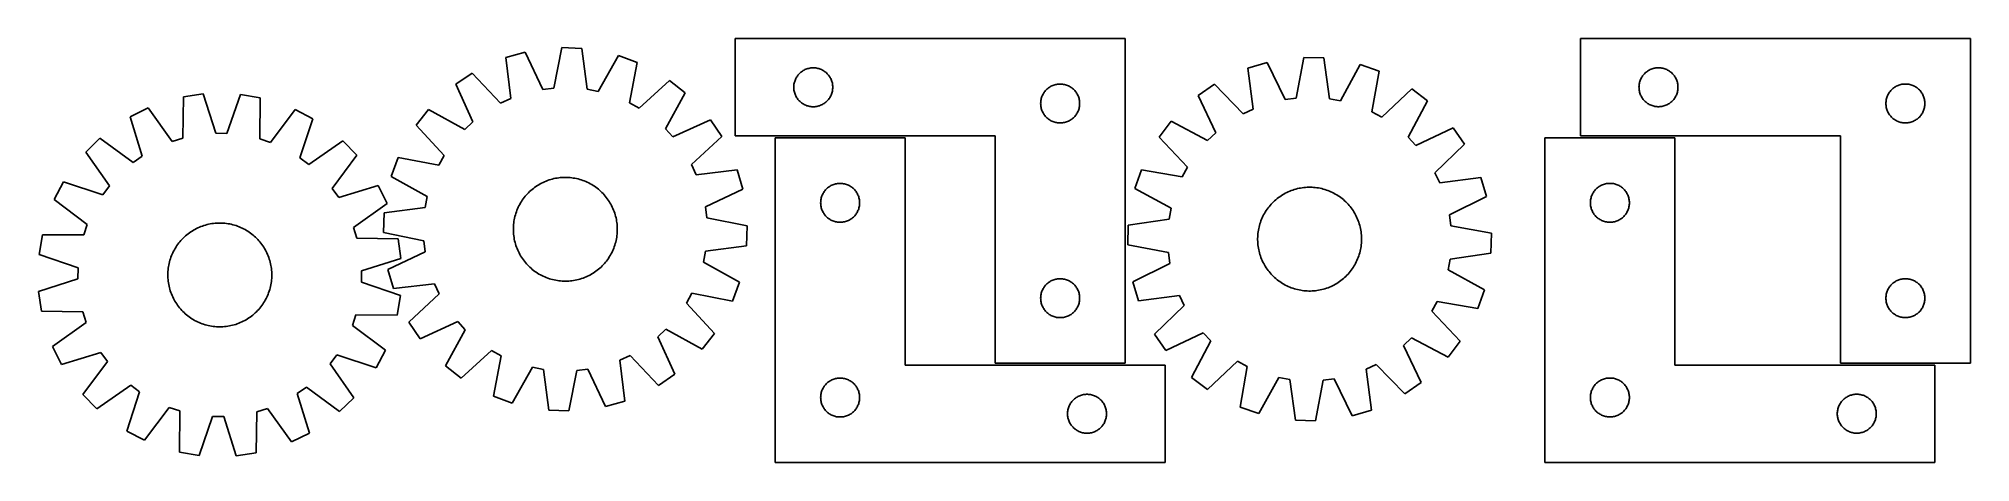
# Model space of a CAD drawing. Header units: millimetres. Extents: x 7 to 1493, y 7 to 333.
import ezdxf

# ---------------------------------------------------------------- set-up
doc = ezdxf.new("R2010")
doc.units = ezdxf.units.MM
doc.layers.add('CUT', color=7, linetype='CONTINUOUS', true_color=0x000000)

msp = doc.modelspace()

# ---------------------------------------------------------------- linework, layer by layer
at = {"layer": 'CUT'}
for p, q in [((842.729946, 333.063756), (542.729946, 333.063756)), ((542.729946, 333.063756), (542.729946, 258.063756)), ((842.729946, 83.063756), (842.729946, 333.063756)), ((1493.164859, 333.084264), (1193.164859, 333.084264)), ((1193.164859, 333.084264), (1193.164859, 258.084264)), ((1493.164859, 83.084264), (1493.164859, 333.084264)), ((381.031181, 322.683719), (366.234241, 318.466953)), ((366.234241, 318.466953), (369.879718, 286.912472)), ((394.56701, 293.947747), (381.031181, 322.683719)), ((409.362957, 326.11538), (403.079141, 294.978771)), ((424.738736, 325.553257), (409.362957, 326.11538)), ((428.73217, 294.040923), (424.738736, 325.553257)), ((452.744297, 320.061961), (437.146291, 292.391092)), ((467.193826, 314.775973), (452.744297, 320.061961)), ((461.253961, 283.571923), (467.193826, 314.775973)), ((951.915824, 314.667917), (937.177757, 310.249781)), ((965.842221, 286.119183), (951.915824, 314.667917)), ((980.198174, 318.485573), (974.339501, 287.266177)), ((995.580188, 318.133157), (980.198174, 318.485573)), ((1000.002934, 286.678204), (995.580188, 318.133157)), ((1023.658022, 313.024238), (1008.438769, 285.143257)), ((1038.178284, 307.935766), (1023.658022, 313.024238)), ((340.349563, 306.448249), (327.579889, 297.86536)), ((327.579889, 297.86536), (340.797814, 268.98178)), ((362.102805, 283.301517), (340.349563, 306.448249)), ((492.131794, 300.899245), (468.74644, 279.402734)), ((504.240653, 291.406822), (492.131794, 300.899245)), ((587.809447, 297.106071), (587.908627, 297.872115)), ((587.908627, 297.872115), (588.04711, 298.632037)), ((588.04711, 298.632037), (588.22453, 299.383823)), ((588.22453, 299.383823), (588.440415, 300.125479)), ((588.440415, 300.125479), (588.694193, 300.855038)), ((588.694193, 300.855038), (588.985192, 301.570565)), ((588.985192, 301.570565), (589.312639, 302.270163)), ((589.312639, 302.270163), (589.675667, 302.951977)), ((589.675667, 302.951977), (590.073312, 303.614199)), ((590.073312, 303.614199), (590.50452, 304.255073)), ((590.50452, 304.255073), (590.968148, 304.872898)), ((590.968148, 304.872898), (591.462967, 305.466038)), ((591.462967, 305.466038), (591.987663, 306.032919)), ((591.987663, 306.032919), (592.540845, 306.572037)), ((592.540845, 306.572037), (593.121048, 307.081963)), ((593.121048, 307.081963), (593.726731, 307.561345)), ((593.726731, 307.561345), (594.35629, 308.008911)), ((594.35629, 308.008911), (595.008053, 308.423476)), ((595.008053, 308.423476), (595.680294, 308.803938)), ((595.680294, 308.803938), (596.37123, 309.14929)), ((596.37123, 309.14929), (597.079027, 309.458616)), ((597.079027, 309.458616), (597.80181, 309.731095)), ((597.80181, 309.731095), (598.537661, 309.966004)), ((598.537661, 309.966004), (599.284629, 310.162722)), ((599.284629, 310.162722), (600.040734, 310.320726)), ((600.040734, 310.320726), (600.80397, 310.439596)), ((600.80397, 310.439596), (601.572314, 310.519019)), ((601.572314, 310.519019), (602.343727, 310.558783)), ((602.343727, 310.558783), (603.116164, 310.558783)), ((603.116164, 310.558783), (603.887577, 310.519019)), ((603.887577, 310.519019), (604.655921, 310.439596)), ((604.655921, 310.439596), (605.419157, 310.320726)), ((605.419157, 310.320726), (606.175262, 310.162722)), ((606.175262, 310.162722), (606.92223, 309.966004)), ((606.92223, 309.966004), (607.658081, 309.731095)), ((607.658081, 309.731095), (608.380864, 309.458616)), ((608.380864, 309.458616), (609.088661, 309.14929)), ((609.088661, 309.14929), (609.779597, 308.803938)), ((609.779597, 308.803938), (610.451838, 308.423476)), ((610.451838, 308.423476), (611.103601, 308.008911)), ((611.103601, 308.008911), (611.73316, 307.561345)), ((611.73316, 307.561345), (612.338843, 307.081963)), ((612.338843, 307.081963), (612.919046, 306.572037)), ((612.919046, 306.572037), (613.472228, 306.032919)), ((613.472228, 306.032919), (613.996924, 305.466038)), ((613.996924, 305.466038), (614.491743, 304.872898)), ((614.491743, 304.872898), (614.955371, 304.255073)), ((614.955371, 304.255073), (615.386579, 303.614199)), ((615.386579, 303.614199), (615.784224, 302.951977)), ((615.784224, 302.951977), (616.147252, 302.270163)), ((616.147252, 302.270163), (616.474699, 301.570565)), ((616.474699, 301.570565), (616.765698, 300.855038)), ((616.765698, 300.855038), (617.019476, 300.125479)), ((617.019476, 300.125479), (617.235361, 299.383823)), ((617.235361, 299.383823), (617.412781, 298.632037)), ((617.412781, 298.632037), (617.551264, 297.872115)), ((617.551264, 297.872115), (617.650444, 297.106071)), ((787.80181, 297.231095), (788.537661, 297.466004)), ((788.537661, 297.466004), (789.284629, 297.662722)), ((789.284629, 297.662722), (790.040734, 297.820726)), ((790.040734, 297.820726), (790.80397, 297.939596)), ((790.80397, 297.939596), (791.572314, 298.019019)), ((791.572314, 298.019019), (792.343727, 298.058783)), ((792.343727, 298.058783), (793.116164, 298.058783)), ((793.116164, 298.058783), (793.887577, 298.019019)), ((793.887577, 298.019019), (794.655921, 297.939596)), ((794.655921, 297.939596), (795.419157, 297.820726)), ((795.419157, 297.820726), (796.175262, 297.662722)), ((796.175262, 297.662722), (796.92223, 297.466004)), ((796.92223, 297.466004), (797.658081, 297.231095)), ((911.459365, 297.879247), (898.807909, 289.123037)), ((933.526199, 275.031281), (911.459365, 297.879247)), ((937.177757, 310.249781), (941.253152, 278.747941)), ((1032.664451, 276.653625), (1038.178284, 307.935766)), ((1238.244361, 297.126579), (1238.343541, 297.892623)), ((1238.343541, 297.892623), (1238.482024, 298.652545)), ((1238.482024, 298.652545), (1238.659443, 299.404331)), ((1238.659443, 299.404331), (1238.875328, 300.145987)), ((1238.875328, 300.145987), (1239.129107, 300.875545)), ((1239.129107, 300.875545), (1239.420106, 301.591073)), ((1239.420106, 301.591073), (1239.747553, 302.290671)), ((1239.747553, 302.290671), (1240.110581, 302.972485)), ((1240.110581, 302.972485), (1240.508226, 303.634707)), ((1240.508226, 303.634707), (1240.939434, 304.275581)), ((1240.939434, 304.275581), (1241.403062, 304.893406)), ((1241.403062, 304.893406), (1241.89788, 305.486546)), ((1241.89788, 305.486546), (1242.422576, 306.053426)), ((1242.422576, 306.053426), (1242.975759, 306.592545)), ((1242.975759, 306.592545), (1243.555961, 307.102471)), ((1243.555961, 307.102471), (1244.161645, 307.581853)), ((1244.161645, 307.581853), (1244.791203, 308.029419)), ((1244.791203, 308.029419), (1245.442967, 308.443984)), ((1245.442967, 308.443984), (1246.115208, 308.824446)), ((1246.115208, 308.824446), (1246.806143, 309.169798)), ((1246.806143, 309.169798), (1247.513941, 309.479124)), ((1247.513941, 309.479124), (1248.236723, 309.751603)), ((1248.236723, 309.751603), (1248.972575, 309.986512)), ((1248.972575, 309.986512), (1249.719543, 310.18323)), ((1249.719543, 310.18323), (1250.475648, 310.341233)), ((1250.475648, 310.341233), (1251.238884, 310.460104)), ((1251.238884, 310.460104), (1252.007227, 310.539527)), ((1252.007227, 310.539527), (1252.77864, 310.579291)), ((1252.77864, 310.579291), (1253.551078, 310.579291)), ((1253.551078, 310.579291), (1254.322491, 310.539527)), ((1254.322491, 310.539527), (1255.090834, 310.460104)), ((1255.090834, 310.460104), (1255.854071, 310.341233)), ((1255.854071, 310.341233), (1256.610175, 310.18323)), ((1256.610175, 310.18323), (1257.357144, 309.986512)), ((1257.357144, 309.986512), (1258.092995, 309.751603)), ((1258.092995, 309.751603), (1258.815778, 309.479124)), ((1258.815778, 309.479124), (1259.523575, 309.169798)), ((1259.523575, 309.169798), (1260.21451, 308.824446)), ((1260.21451, 308.824446), (1260.886751, 308.443984)), ((1260.886751, 308.443984), (1261.538515, 308.029419)), ((1261.538515, 308.029419), (1262.168073, 307.581853)), ((1262.168073, 307.581853), (1262.773757, 307.102471)), ((1262.773757, 307.102471), (1263.353959, 306.592545)), ((1263.353959, 306.592545), (1263.907142, 306.053426)), ((1263.907142, 306.053426), (1264.431838, 305.486546)), ((1264.431838, 305.486546), (1264.926656, 304.893406)), ((1264.926656, 304.893406), (1265.390284, 304.275581)), ((1265.390284, 304.275581), (1265.821493, 303.634707)), ((1265.821493, 303.634707), (1266.219138, 302.972485)), ((1266.219138, 302.972485), (1266.582165, 302.290671)), ((1266.582165, 302.290671), (1266.909613, 301.591073)), ((1266.909613, 301.591073), (1267.200611, 300.875545)), ((1267.200611, 300.875545), (1267.45439, 300.145987)), ((1267.45439, 300.145987), (1267.670275, 299.404331)), ((1267.670275, 299.404331), (1267.847694, 298.652545)), ((1267.847694, 298.652545), (1267.986178, 297.892623)), ((1267.986178, 297.892623), (1268.085357, 297.126579)), ((1438.236723, 297.251603), (1438.972575, 297.486512)), ((1438.972575, 297.486512), (1439.719543, 297.68323)), ((1439.719543, 297.68323), (1440.475648, 297.841233)), ((1440.475648, 297.841233), (1441.238884, 297.960104)), ((1441.238884, 297.960104), (1442.007227, 298.039527)), ((1442.007227, 298.039527), (1442.77864, 298.079291)), ((1442.77864, 298.079291), (1443.551078, 298.079291)), ((1443.551078, 298.079291), (1444.322491, 298.039527)), ((1444.322491, 298.039527), (1445.090834, 297.960104)), ((1445.090834, 297.960104), (1445.854071, 297.841233)), ((1445.854071, 297.841233), (1446.610175, 297.68323)), ((1446.610175, 297.68323), (1447.357144, 297.486512)), ((1447.357144, 297.486512), (1448.092995, 297.251603)), ((118.137714, 288.166159), (117.604192, 256.406277)), ((133.360519, 290.401503), (118.137714, 288.166159)), ((143.001999, 260.135737), (133.360519, 290.401503)), ((161.897551, 290.079597), (151.575798, 260.039022)), ((177.066058, 287.50143), (161.897551, 290.079597)), ((176.883015, 255.737595), (177.066058, 287.50143)), ((369.879718, 286.912472), (362.102805, 283.301517)), ((403.079141, 294.978771), (394.56701, 293.947747)), ((437.146291, 292.391092), (428.73217, 294.040923)), ((468.74644, 279.402734), (461.253961, 283.571923)), ((488.948924, 263.565526), (504.240653, 291.406822)), ((587.729946, 295.563756), (587.749834, 296.335938)), ((587.749834, 294.791575), (587.729946, 295.563756)), ((587.749834, 296.335938), (587.809447, 297.106071)), ((587.809447, 294.021441), (587.749834, 294.791575)), ((587.908627, 293.255398), (587.809447, 294.021441)), ((588.04711, 292.495475), (587.908627, 293.255398)), ((588.22453, 291.743689), (588.04711, 292.495475)), ((588.440415, 291.002034), (588.22453, 291.743689)), ((588.694193, 290.272475), (588.440415, 291.002034)), ((588.985192, 289.556948), (588.694193, 290.272475)), ((589.312639, 288.857349), (588.985192, 289.556948)), ((589.675667, 288.175535), (589.312639, 288.857349)), ((590.073312, 287.513313), (589.675667, 288.175535)), ((590.50452, 286.87244), (590.073312, 287.513313)), ((590.968148, 286.254614), (590.50452, 286.87244)), ((591.462967, 285.661474), (590.968148, 286.254614)), ((591.987663, 285.094594), (591.462967, 285.661474)), ((592.540845, 284.555476), (591.987663, 285.094594)), ((593.121048, 284.04555), (592.540845, 284.555476)), ((593.726731, 283.566168), (593.121048, 284.04555)), ((594.35629, 283.118601), (593.726731, 283.566168)), ((595.008053, 282.704037), (594.35629, 283.118601)), ((595.680294, 282.323574), (595.008053, 282.704037)), ((610.451838, 282.704037), (609.779597, 282.323574)), ((611.103601, 283.118601), (610.451838, 282.704037)), ((611.73316, 283.566168), (611.103601, 283.118601)), ((612.338843, 284.04555), (611.73316, 283.566168)), ((612.919046, 284.555476), (612.338843, 284.04555)), ((613.472228, 285.094594), (612.919046, 284.555476)), ((613.996924, 285.661474), (613.472228, 285.094594)), ((614.491743, 286.254614), (613.996924, 285.661474)), ((614.955371, 286.87244), (614.491743, 286.254614)), ((615.386579, 287.513313), (614.955371, 286.87244)), ((615.784224, 288.175535), (615.386579, 287.513313)), ((616.147252, 288.857349), (615.784224, 288.175535)), ((616.474699, 289.556948), (616.147252, 288.857349)), ((616.765698, 290.272475), (616.474699, 289.556948)), ((617.019476, 291.002034), (616.765698, 290.272475)), ((617.235361, 291.743689), (617.019476, 291.002034)), ((617.412781, 292.495475), (617.235361, 291.743689)), ((617.551264, 293.255398), (617.412781, 292.495475)), ((617.650444, 294.021441), (617.551264, 293.255398)), ((617.650444, 297.106071), (617.710057, 296.335938)), ((617.710057, 294.791575), (617.650444, 294.021441)), ((617.710057, 296.335938), (617.729946, 295.563756)), ((617.729946, 295.563756), (617.710057, 294.791575)), ((777.729946, 283.063756), (777.749834, 283.835938)), ((777.749834, 282.291575), (777.729946, 283.063756)), ((777.749834, 283.835938), (777.809447, 284.606071)), ((777.809447, 284.606071), (777.908627, 285.372115)), ((777.908627, 285.372115), (778.04711, 286.132037)), ((778.04711, 286.132037), (778.22453, 286.883823)), ((778.22453, 286.883823), (778.440415, 287.625479)), ((778.440415, 287.625479), (778.694193, 288.355038)), ((778.694193, 288.355038), (778.985192, 289.070565)), ((778.985192, 289.070565), (779.312639, 289.770163)), ((779.312639, 289.770163), (779.675667, 290.451977)), ((779.675667, 290.451977), (780.073312, 291.114199)), ((780.073312, 291.114199), (780.50452, 291.755073)), ((780.50452, 291.755073), (780.968148, 292.372898)), ((780.968148, 292.372898), (781.462967, 292.966038)), ((781.462967, 292.966038), (781.987663, 293.532919)), ((781.987663, 293.532919), (782.540845, 294.072037)), ((782.540845, 294.072037), (783.121048, 294.581963)), ((783.121048, 294.581963), (783.726731, 295.061345)), ((783.726731, 295.061345), (784.35629, 295.508911)), ((784.35629, 295.508911), (785.008053, 295.923476)), ((785.008053, 295.923476), (785.680294, 296.303938)), ((785.680294, 296.303938), (786.37123, 296.64929)), ((786.37123, 296.64929), (787.079027, 296.958616)), ((787.079027, 296.958616), (787.80181, 297.231095)), ((797.658081, 297.231095), (798.380864, 296.958616)), ((798.380864, 296.958616), (799.088661, 296.64929)), ((799.088661, 296.64929), (799.779597, 296.303938)), ((799.779597, 296.303938), (800.451838, 295.923476)), ((800.451838, 295.923476), (801.103601, 295.508911)), ((801.103601, 295.508911), (801.73316, 295.061345)), ((801.73316, 295.061345), (802.338843, 294.581963)), ((802.338843, 294.581963), (802.919046, 294.072037)), ((802.919046, 294.072037), (803.472228, 293.532919)), ((803.472228, 293.532919), (803.996924, 292.966038)), ((803.996924, 292.966038), (804.491743, 292.372898)), ((804.491743, 292.372898), (804.955371, 291.755073)), ((804.955371, 291.755073), (805.386579, 291.114199)), ((805.386579, 291.114199), (805.784224, 290.451977)), ((805.784224, 290.451977), (806.147252, 289.770163)), ((806.147252, 289.770163), (806.474699, 289.070565)), ((806.474699, 289.070565), (806.765698, 288.355038)), ((806.765698, 288.355038), (807.019476, 287.625479)), ((807.019476, 287.625479), (807.235361, 286.883823)), ((807.235361, 286.883823), (807.412781, 286.132037)), ((807.412781, 286.132037), (807.551264, 285.372115)), ((807.551264, 285.372115), (807.650444, 284.606071)), ((807.650444, 284.606071), (807.710057, 283.835938)), ((807.710057, 283.835938), (807.729946, 283.063756)), ((807.729946, 283.063756), (807.710057, 282.291575)), ((898.807909, 289.123037), (912.418444, 260.422373)), ((974.339501, 287.266177), (965.842221, 286.119183)), ((1008.438769, 285.143257), (1000.002934, 286.678204)), ((1063.303148, 294.400367), (1040.213081, 272.586986)), ((1060.629633, 257.026719), (1075.540314, 285.073935)), ((1075.540314, 285.073935), (1063.303148, 294.400367)), ((1238.164859, 295.584264), (1238.184748, 296.356445)), ((1238.184748, 294.812083), (1238.164859, 295.584264)), ((1238.184748, 296.356445), (1238.244361, 297.126579)), ((1238.244361, 294.041949), (1238.184748, 294.812083)), ((1238.343541, 293.275905), (1238.244361, 294.041949)), ((1238.482024, 292.515983), (1238.343541, 293.275905)), ((1238.659443, 291.764197), (1238.482024, 292.515983)), ((1238.875328, 291.022542), (1238.659443, 291.764197)), ((1239.129107, 290.292983), (1238.875328, 291.022542)), ((1239.420106, 289.577455), (1239.129107, 290.292983)), ((1239.747553, 288.877857), (1239.420106, 289.577455)), ((1240.110581, 288.196043), (1239.747553, 288.877857)), ((1240.508226, 287.533821), (1240.110581, 288.196043)), ((1240.939434, 286.892948), (1240.508226, 287.533821)), ((1241.403062, 286.275122), (1240.939434, 286.892948)), ((1241.89788, 285.681982), (1241.403062, 286.275122)), ((1242.422576, 285.115102), (1241.89788, 285.681982)), ((1242.975759, 284.575984), (1242.422576, 285.115102)), ((1243.555961, 284.066057), (1242.975759, 284.575984)), ((1244.161645, 283.586675), (1243.555961, 284.066057)), ((1244.791203, 283.139109), (1244.161645, 283.586675)), ((1245.442967, 282.724545), (1244.791203, 283.139109)), ((1246.115208, 282.344082), (1245.442967, 282.724545)), ((1260.886751, 282.724545), (1260.21451, 282.344082)), ((1261.538515, 283.139109), (1260.886751, 282.724545)), ((1262.168073, 283.586675), (1261.538515, 283.139109)), ((1262.773757, 284.066057), (1262.168073, 283.586675)), ((1263.353959, 284.575984), (1262.773757, 284.066057)), ((1263.907142, 285.115102), (1263.353959, 284.575984)), ((1264.431838, 285.681982), (1263.907142, 285.115102)), ((1264.926656, 286.275122), (1264.431838, 285.681982)), ((1265.390284, 286.892948), (1264.926656, 286.275122)), ((1265.821493, 287.533821), (1265.390284, 286.892948)), ((1266.219138, 288.196043), (1265.821493, 287.533821)), ((1266.582165, 288.877857), (1266.219138, 288.196043)), ((1266.909613, 289.577455), (1266.582165, 288.877857)), ((1267.200611, 290.292983), (1266.909613, 289.577455)), ((1267.45439, 291.022542), (1267.200611, 290.292983)), ((1267.670275, 291.764197), (1267.45439, 291.022542)), ((1267.847694, 292.515983), (1267.670275, 291.764197)), ((1267.986178, 293.275905), (1267.847694, 292.515983)), ((1268.085357, 294.041949), (1267.986178, 293.275905)), ((1268.085357, 297.126579), (1268.14497, 296.356445)), ((1268.14497, 294.812083), (1268.085357, 294.041949)), ((1268.14497, 296.356445), (1268.164859, 295.584264)), ((1268.164859, 295.584264), (1268.14497, 294.812083)), ((1428.164859, 283.084264), (1428.184748, 283.856445)), ((1428.184748, 282.312083), (1428.164859, 283.084264)), ((1428.184748, 283.856445), (1428.244361, 284.626579)), ((1428.244361, 284.626579), (1428.343541, 285.392623)), ((1428.343541, 285.392623), (1428.482024, 286.152545)), ((1428.482024, 286.152545), (1428.659443, 286.904331)), ((1428.659443, 286.904331), (1428.875328, 287.645987)), ((1428.875328, 287.645987), (1429.129107, 288.375545)), ((1429.129107, 288.375545), (1429.420106, 289.091073)), ((1429.420106, 289.091073), (1429.747553, 289.790671)), ((1429.747553, 289.790671), (1430.110581, 290.472485)), ((1430.110581, 290.472485), (1430.508226, 291.134707)), ((1430.508226, 291.134707), (1430.939434, 291.775581)), ((1430.939434, 291.775581), (1431.403062, 292.393406)), ((1431.403062, 292.393406), (1431.89788, 292.986546)), ((1431.89788, 292.986546), (1432.422576, 293.553426)), ((1432.422576, 293.553426), (1432.975759, 294.092545)), ((1432.975759, 294.092545), (1433.555961, 294.602471)), ((1433.555961, 294.602471), (1434.161645, 295.081853)), ((1434.161645, 295.081853), (1434.791203, 295.529419)), ((1434.791203, 295.529419), (1435.442967, 295.943984)), ((1435.442967, 295.943984), (1436.115208, 296.324446)), ((1436.115208, 296.324446), (1436.806143, 296.669798)), ((1436.806143, 296.669798), (1437.513941, 296.979124)), ((1437.513941, 296.979124), (1438.236723, 297.251603)), ((1448.092995, 297.251603), (1448.815778, 296.979124)), ((1448.815778, 296.979124), (1449.523575, 296.669798)), ((1449.523575, 296.669798), (1450.21451, 296.324446)), ((1450.21451, 296.324446), (1450.886751, 295.943984)), ((1450.886751, 295.943984), (1451.538515, 295.529419)), ((1451.538515, 295.529419), (1452.168073, 295.081853)), ((1452.168073, 295.081853), (1452.773757, 294.602471)), ((1452.773757, 294.602471), (1453.353959, 294.092545)), ((1453.353959, 294.092545), (1453.907142, 293.553426)), ((1453.907142, 293.553426), (1454.431838, 292.986546)), ((1454.431838, 292.986546), (1454.926656, 292.393406)), ((1454.926656, 292.393406), (1455.390284, 291.775581)), ((1455.390284, 291.775581), (1455.821493, 291.134707)), ((1455.821493, 291.134707), (1456.219138, 290.472485)), ((1456.219138, 290.472485), (1456.582165, 289.790671)), ((1456.582165, 289.790671), (1456.909613, 289.091073)), ((1456.909613, 289.091073), (1457.200611, 288.375545)), ((1457.200611, 288.375545), (1457.45439, 287.645987)), ((1457.45439, 287.645987), (1457.670275, 286.904331)), ((1457.670275, 286.904331), (1457.847694, 286.152545)), ((1457.847694, 286.152545), (1457.986178, 285.392623)), ((1457.986178, 285.392623), (1458.085357, 284.626579)), ((1458.085357, 284.626579), (1458.14497, 283.856445)), ((1458.14497, 283.856445), (1458.164859, 283.084264)), ((1458.164859, 283.084264), (1458.14497, 282.312083)), ((90.89791, 279.653882), (77.110921, 272.823838)), ((77.110921, 272.823838), (86.417854, 242.453528)), ((109.420139, 253.848809), (90.89791, 279.653882)), ((204.106914, 278.376852), (185.007295, 252.996164)), ((217.736324, 271.237543), (204.106914, 278.376852)), ((207.746674, 241.084903), (217.736324, 271.237543)), ((306.676081, 278.436088), (297.183658, 266.327229)), ((334.517377, 263.144359), (306.676081, 278.436088)), ((340.797814, 268.98178), (334.517377, 263.144359)), ((523.669925, 270.503014), (494.786344, 257.285089)), ((532.252814, 257.73334), (523.669925, 270.503014)), ((596.37123, 281.978222), (595.680294, 282.323574)), ((597.079027, 281.668897), (596.37123, 281.978222)), ((597.80181, 281.396418), (597.079027, 281.668897)), ((598.537661, 281.161508), (597.80181, 281.396418)), ((599.284629, 280.964791), (598.537661, 281.161508)), ((600.040734, 280.806787), (599.284629, 280.964791)), ((600.80397, 280.687916), (600.040734, 280.806787)), ((601.572314, 280.608493), (600.80397, 280.687916)), ((602.343727, 280.568729), (601.572314, 280.608493)), ((603.116164, 280.568729), (602.343727, 280.568729)), ((603.887577, 280.608493), (603.116164, 280.568729)), ((604.655921, 280.687916), (603.887577, 280.608493)), ((605.419157, 280.806787), (604.655921, 280.687916)), ((606.175262, 280.964791), (605.419157, 280.806787)), ((606.92223, 281.161508), (606.175262, 280.964791)), ((607.658081, 281.396418), (606.92223, 281.161508)), ((608.380864, 281.668897), (607.658081, 281.396418)), ((609.088661, 281.978222), (608.380864, 281.668897)), ((609.779597, 282.323574), (609.088661, 281.978222)), ((777.809447, 281.521441), (777.749834, 282.291575)), ((777.908627, 280.755398), (777.809447, 281.521441)), ((778.04711, 279.995475), (777.908627, 280.755398)), ((778.22453, 279.243689), (778.04711, 279.995475)), ((778.440415, 278.502034), (778.22453, 279.243689)), ((778.694193, 277.772475), (778.440415, 278.502034)), ((778.985192, 277.056948), (778.694193, 277.772475)), ((779.312639, 276.357349), (778.985192, 277.056948)), ((779.675667, 275.675535), (779.312639, 276.357349)), ((780.073312, 275.013313), (779.675667, 275.675535)), ((780.50452, 274.37244), (780.073312, 275.013313)), ((780.968148, 273.754614), (780.50452, 274.37244)), ((781.462967, 273.161474), (780.968148, 273.754614)), ((781.987663, 272.594594), (781.462967, 273.161474)), ((782.540845, 272.055476), (781.987663, 272.594594)), ((783.121048, 271.54555), (782.540845, 272.055476)), ((783.726731, 271.066168), (783.121048, 271.54555)), ((784.35629, 270.618601), (783.726731, 271.066168)), ((785.008053, 270.204037), (784.35629, 270.618601)), ((785.680294, 269.823574), (785.008053, 270.204037)), ((786.37123, 269.478222), (785.680294, 269.823574)), ((787.079027, 269.168897), (786.37123, 269.478222)), ((787.80181, 268.896418), (787.079027, 269.168897)), ((788.537661, 268.661508), (787.80181, 268.896418)), ((789.284629, 268.464791), (788.537661, 268.661508)), ((790.040734, 268.306787), (789.284629, 268.464791)), ((790.80397, 268.187916), (790.040734, 268.306787)), ((791.572314, 268.108493), (790.80397, 268.187916)), ((792.343727, 268.068729), (791.572314, 268.108493)), ((793.116164, 268.068729), (792.343727, 268.068729)), ((793.887577, 268.108493), (793.116164, 268.068729)), ((794.655921, 268.187916), (793.887577, 268.108493)), ((795.419157, 268.306787), (794.655921, 268.187916)), ((796.175262, 268.464791), (795.419157, 268.306787)), ((796.92223, 268.661508), (796.175262, 268.464791)), ((797.658081, 268.896418), (796.92223, 268.661508)), ((798.380864, 269.168897), (797.658081, 268.896418)), ((799.088661, 269.478222), (798.380864, 269.168897)), ((799.779597, 269.823574), (799.088661, 269.478222)), ((800.451838, 270.204037), (799.779597, 269.823574)), ((801.103601, 270.618601), (800.451838, 270.204037)), ((801.73316, 271.066168), (801.103601, 270.618601)), ((802.338843, 271.54555), (801.73316, 271.066168)), ((802.919046, 272.055476), (802.338843, 271.54555)), ((803.472228, 272.594594), (802.919046, 272.055476)), ((803.996924, 273.161474), (803.472228, 272.594594)), ((804.491743, 273.754614), (803.996924, 273.161474)), ((804.955371, 274.37244), (804.491743, 273.754614)), ((805.386579, 275.013313), (804.955371, 274.37244)), ((805.784224, 275.675535), (805.386579, 275.013313)), ((806.147252, 276.357349), (805.784224, 275.675535)), ((806.474699, 277.056948), (806.147252, 276.357349)), ((806.765698, 277.772475), (806.474699, 277.056948)), ((807.019476, 278.502034), (806.765698, 277.772475)), ((807.235361, 279.243689), (807.019476, 278.502034)), ((807.412781, 279.995475), (807.235361, 279.243689)), ((807.551264, 280.755398), (807.412781, 279.995475)), ((807.650444, 281.521441), (807.551264, 280.755398)), ((807.710057, 282.291575), (807.650444, 281.521441)), ((878.170969, 269.41054), (868.844538, 257.173374)), ((906.218186, 254.499859), (878.170969, 269.41054)), ((941.253152, 278.747941), (933.526199, 275.031281)), ((1040.213081, 272.586986), (1032.664451, 276.653625)), ((1246.806143, 281.99873), (1246.115208, 282.344082)), ((1247.513941, 281.689405), (1246.806143, 281.99873)), ((1248.236723, 281.416926), (1247.513941, 281.689405)), ((1248.972575, 281.182016), (1248.236723, 281.416926)), ((1249.719543, 280.985298), (1248.972575, 281.182016)), ((1250.475648, 280.827295), (1249.719543, 280.985298)), ((1251.238884, 280.708424), (1250.475648, 280.827295)), ((1252.007227, 280.629001), (1251.238884, 280.708424)), ((1252.77864, 280.589237), (1252.007227, 280.629001)), ((1253.551078, 280.589237), (1252.77864, 280.589237)), ((1254.322491, 280.629001), (1253.551078, 280.589237)), ((1255.090834, 280.708424), (1254.322491, 280.629001)), ((1255.854071, 280.827295), (1255.090834, 280.708424)), ((1256.610175, 280.985298), (1255.854071, 280.827295)), ((1257.357144, 281.182016), (1256.610175, 280.985298)), ((1258.092995, 281.416926), (1257.357144, 281.182016)), ((1258.815778, 281.689405), (1258.092995, 281.416926)), ((1259.523575, 281.99873), (1258.815778, 281.689405)), ((1260.21451, 282.344082), (1259.523575, 281.99873)), ((1428.244361, 281.541949), (1428.184748, 282.312083)), ((1428.343541, 280.775905), (1428.244361, 281.541949)), ((1428.482024, 280.015983), (1428.343541, 280.775905)), ((1428.659443, 279.264197), (1428.482024, 280.015983)), ((1428.875328, 278.522542), (1428.659443, 279.264197)), ((1429.129107, 277.792983), (1428.875328, 278.522542)), ((1429.420106, 277.077455), (1429.129107, 277.792983)), ((1429.747553, 276.377857), (1429.420106, 277.077455)), ((1430.110581, 275.696043), (1429.747553, 276.377857)), ((1430.508226, 275.033821), (1430.110581, 275.696043)), ((1430.939434, 274.392948), (1430.508226, 275.033821)), ((1431.403062, 273.775122), (1430.939434, 274.392948)), ((1431.89788, 273.181982), (1431.403062, 273.775122)), ((1432.422576, 272.615102), (1431.89788, 273.181982)), ((1432.975759, 272.075984), (1432.422576, 272.615102)), ((1433.555961, 271.566057), (1432.975759, 272.075984)), ((1434.161645, 271.086675), (1433.555961, 271.566057)), ((1434.791203, 270.639109), (1434.161645, 271.086675)), ((1435.442967, 270.224545), (1434.791203, 270.639109)), ((1436.115208, 269.844082), (1435.442967, 270.224545)), ((1436.806143, 269.49873), (1436.115208, 269.844082)), ((1437.513941, 269.189405), (1436.806143, 269.49873)), ((1438.236723, 268.916926), (1437.513941, 269.189405)), ((1438.972575, 268.682016), (1438.236723, 268.916926)), ((1439.719543, 268.485298), (1438.972575, 268.682016)), ((1440.475648, 268.327295), (1439.719543, 268.485298)), ((1441.238884, 268.208424), (1440.475648, 268.327295)), ((1442.007227, 268.129001), (1441.238884, 268.208424)), ((1442.77864, 268.089237), (1442.007227, 268.129001)), ((1443.551078, 268.089237), (1442.77864, 268.089237)), ((1444.322491, 268.129001), (1443.551078, 268.089237)), ((1445.090834, 268.208424), (1444.322491, 268.129001)), ((1445.854071, 268.327295), (1445.090834, 268.208424)), ((1446.610175, 268.485298), (1445.854071, 268.327295)), ((1447.357144, 268.682016), (1446.610175, 268.485298)), ((1448.092995, 268.916926), (1447.357144, 268.682016)), ((1448.815778, 269.189405), (1448.092995, 268.916926)), ((1449.523575, 269.49873), (1448.815778, 269.189405)), ((1450.21451, 269.844082), (1449.523575, 269.49873)), ((1450.886751, 270.224545), (1450.21451, 269.844082)), ((1451.538515, 270.639109), (1450.886751, 270.224545)), ((1452.168073, 271.086675), (1451.538515, 270.639109)), ((1452.773757, 271.566057), (1452.168073, 271.086675)), ((1453.353959, 272.075984), (1452.773757, 271.566057)), ((1453.907142, 272.615102), (1453.353959, 272.075984)), ((1454.431838, 273.181982), (1453.907142, 272.615102)), ((1454.926656, 273.775122), (1454.431838, 273.181982)), ((1455.390284, 274.392948), (1454.926656, 273.775122)), ((1455.821493, 275.033821), (1455.390284, 274.392948)), ((1456.219138, 275.696043), (1455.821493, 275.033821)), ((1456.582165, 276.377857), (1456.219138, 275.696043)), ((1456.909613, 277.077455), (1456.582165, 276.377857)), ((1457.200611, 277.792983), (1456.909613, 277.077455)), ((1457.45439, 278.522542), (1457.200611, 277.792983)), ((1457.670275, 279.264197), (1457.45439, 278.522542)), ((1457.847694, 280.015983), (1457.670275, 279.264197)), ((1457.986178, 280.775905), (1457.847694, 280.015983)), ((1458.085357, 281.541949), (1457.986178, 280.775905)), ((1458.14497, 282.312083), (1458.085357, 281.541949)), ((53.834766, 256.310619), (42.83316, 245.554447)), ((79.424658, 237.49222), (53.834766, 256.310619)), ((117.604192, 256.406277), (109.420139, 253.848809)), ((151.575798, 260.039022), (143.001999, 260.135737)), ((185.007295, 252.996164), (176.883015, 255.737595)), ((240.634056, 254.203469), (214.626175, 235.967107)), ((251.390228, 243.201863), (240.634056, 254.203469)), ((297.183658, 266.327229), (318.680169, 242.941876)), ((494.786344, 257.285089), (488.948924, 263.565526)), ((509.106082, 235.980098), (532.252814, 257.73334)), ((542.729946, 258.063756), (742.729946, 258.063756)), ((673.418427, 256.521758), (573.418427, 256.521758)), ((573.418427, 256.521758), (573.418427, 6.521758)), ((673.418427, 81.521758), (673.418427, 256.521758)), ((742.729946, 258.063756), (742.729946, 83.063756)), ((868.844538, 257.173374), (890.657919, 234.083307)), ((912.418444, 260.422373), (906.218186, 254.499859)), ((1066.552147, 250.826461), (1060.629633, 257.026719)), ((1095.252811, 264.436996), (1066.552147, 250.826461)), ((1104.009021, 251.78554), (1095.252811, 264.436996)), ((1265.764542, 256.560088), (1165.764542, 256.560088)), ((1165.764542, 256.560088), (1165.764542, 6.560088)), ((1193.164859, 258.084264), (1393.164859, 258.084264)), ((1265.764542, 81.560088), (1265.764542, 256.560088)), ((1393.164859, 258.084264), (1393.164859, 83.084264)), ((42.83316, 245.554447), (61.069522, 219.546566)), ((86.417854, 242.453528), (79.424658, 237.49222)), ((214.626175, 235.967107), (207.746674, 241.084903)), ((232.571828, 217.611971), (251.390228, 243.201863)), ((283.30693, 241.389261), (278.020943, 226.939733)), ((314.51098, 235.449397), (283.30693, 241.389261)), ((318.680169, 242.941876), (314.51098, 235.449397)), ((1081.161055, 229.718706), (1104.009021, 251.78554)), ((278.020943, 226.939733), (305.691811, 211.341727)), ((395.957761, 222.805894), (397.117379, 223.289932)), ((397.117379, 223.289932), (398.291629, 223.737308)), ((398.291629, 223.737308), (399.479351, 224.147578)), ((399.479351, 224.147578), (400.679375, 224.520339)), ((400.679375, 224.520339), (401.890515, 224.855223)), ((401.890515, 224.855223), (403.111576, 225.151898)), ((403.111576, 225.151898), (404.341353, 225.410072)), ((404.341353, 225.410072), (405.578634, 225.629491)), ((405.578634, 225.629491), (406.822195, 225.809937)), ((406.822195, 225.809937), (408.070812, 225.951234)), ((408.070812, 225.951234), (409.32325, 226.05324)), ((409.32325, 226.05324), (410.578274, 226.115856)), ((410.578274, 226.115856), (411.834646, 226.139021)), ((411.834646, 226.139021), (413.091125, 226.12271)), ((413.091125, 226.12271), (414.346473, 226.06694)), ((414.346473, 226.06694), (415.599449, 225.971766)), ((415.599449, 225.971766), (416.848817, 225.837282)), ((416.848817, 225.837282), (418.093344, 225.663621)), ((418.093344, 225.663621), (419.331803, 225.450954)), ((419.331803, 225.450954), (420.56297, 225.199491)), ((420.56297, 225.199491), (421.785632, 224.909481)), ((421.785632, 224.909481), (422.99858, 224.581208)), ((422.99858, 224.581208), (424.200619, 224.214998)), ((424.200619, 224.214998), (425.390562, 223.811212)), ((425.390562, 223.811212), (426.567234, 223.370248)), ((426.567234, 223.370248), (427.729474, 222.892542)), ((512.717037, 228.203185), (509.106082, 235.980098)), ((544.271517, 231.848662), (512.717037, 228.203185)), ((548.488284, 217.051722), (544.271517, 231.848662)), ((855.309139, 232.04851), (850.220667, 217.528248)), ((886.59128, 226.534677), (855.309139, 232.04851)), ((890.657919, 234.083307), (886.59128, 226.534677)), ((1084.877715, 221.991753), (1081.161055, 229.718706)), ((1116.379555, 226.067148), (1084.877715, 221.991753)), ((1120.797691, 211.329081), (1116.379555, 226.067148)), ((25.799086, 222.656715), (18.659778, 209.027305)), ((18.659778, 209.027305), (44.040465, 189.927686)), ((55.951726, 212.667065), (25.799086, 222.656715)), ((61.069522, 219.546566), (55.951726, 212.667065)), ((237.533137, 210.618775), (232.571828, 217.611971)), ((267.903447, 219.925708), (237.533137, 210.618775)), ((274.733491, 206.138719), (267.903447, 219.925708)), ((305.691811, 211.341727), (304.04198, 202.927606)), ((378.11229, 207.480055), (378.799317, 208.532196)), ((378.799317, 208.532196), (379.519054, 209.562238)), ((379.519054, 209.562238), (380.27079, 210.569164)), ((380.27079, 210.569164), (381.053783, 211.55198)), ((381.053783, 211.55198), (381.867261, 212.509717)), ((381.867261, 212.509717), (382.710421, 213.44143)), ((382.710421, 213.44143), (383.582431, 214.346199)), ((383.582431, 214.346199), (384.48243, 215.22313)), ((384.48243, 215.22313), (385.40953, 216.071359)), ((385.40953, 216.071359), (386.362815, 216.890049)), ((386.362815, 216.890049), (387.341346, 217.678391)), ((387.341346, 217.678391), (388.344157, 218.435608)), ((388.344157, 218.435608), (389.370258, 219.160953)), ((389.370258, 219.160953), (390.418636, 219.853708)), ((390.418636, 219.853708), (391.488256, 220.513192)), ((391.488256, 220.513192), (392.578064, 221.138753)), ((392.578064, 221.138753), (393.686983, 221.729773)), ((393.686983, 221.729773), (394.81392, 222.285669)), ((394.81392, 222.285669), (395.957761, 222.805894)), ((427.729474, 222.892542), (428.876136, 222.378564)), ((428.876136, 222.378564), (430.006088, 221.828823)), ((430.006088, 221.828823), (431.118215, 221.24386)), ((431.118215, 221.24386), (432.211418, 220.624253)), ((432.211418, 220.624253), (433.28462, 219.970613)), ((433.28462, 219.970613), (434.336761, 219.283586)), ((434.336761, 219.283586), (435.366803, 218.563849)), ((435.366803, 218.563849), (436.373728, 217.812113)), ((436.373728, 217.812113), (437.356545, 217.02912)), ((437.356545, 217.02912), (438.314282, 216.215642)), ((438.314282, 216.215642), (439.245995, 215.372482)), ((439.245995, 215.372482), (440.150763, 214.500472)), ((440.150763, 214.500472), (441.027695, 213.600473)), ((441.027695, 213.600473), (441.875924, 212.673374)), ((441.875924, 212.673374), (442.694614, 211.720088)), ((442.694614, 211.720088), (443.482956, 210.741557)), ((443.482956, 210.741557), (444.240173, 209.738746)), ((444.240173, 209.738746), (444.965517, 208.712645)), ((444.965517, 208.712645), (445.658273, 207.664267)), ((519.752312, 203.515893), (548.488284, 217.051722)), ((608.497929, 208.064073), (608.597109, 208.830117)), ((608.597109, 208.830117), (608.735592, 209.590039)), ((608.735592, 209.590039), (608.913011, 210.341825)), ((608.913011, 210.341825), (609.128896, 211.083481)), ((609.128896, 211.083481), (609.382675, 211.813039)), ((609.382675, 211.813039), (609.673674, 212.528567)), ((609.673674, 212.528567), (610.001121, 213.228165)), ((610.001121, 213.228165), (610.364149, 213.909979)), ((610.364149, 213.909979), (610.761794, 214.572201)), ((610.761794, 214.572201), (611.193002, 215.213075)), ((611.193002, 215.213075), (611.65663, 215.8309)), ((611.65663, 215.8309), (612.151448, 216.42404)), ((612.151448, 216.42404), (612.676144, 216.99092)), ((612.676144, 216.99092), (613.229327, 217.530039)), ((613.229327, 217.530039), (613.80953, 218.039965)), ((613.80953, 218.039965), (614.415213, 218.519347)), ((614.415213, 218.519347), (615.044771, 218.966913)), ((615.044771, 218.966913), (615.696535, 219.381478)), ((615.696535, 219.381478), (616.368776, 219.76194)), ((616.368776, 219.76194), (617.059711, 220.107292)), ((617.059711, 220.107292), (617.767509, 220.416618)), ((617.767509, 220.416618), (618.490291, 220.689097)), ((618.490291, 220.689097), (619.226143, 220.924006)), ((619.226143, 220.924006), (619.973111, 221.120724)), ((619.973111, 221.120724), (620.729216, 221.278727)), ((620.729216, 221.278727), (621.492452, 221.397598)), ((621.492452, 221.397598), (622.260795, 221.477021)), ((622.260795, 221.477021), (623.032209, 221.516785)), ((623.032209, 221.516785), (623.804646, 221.516785)), ((623.804646, 221.516785), (624.576059, 221.477021)), ((624.576059, 221.477021), (625.344403, 221.397598)), ((625.344403, 221.397598), (626.107639, 221.278727)), ((626.107639, 221.278727), (626.863743, 221.120724)), ((626.863743, 221.120724), (627.610712, 220.924006)), ((627.610712, 220.924006), (628.346563, 220.689097)), ((628.346563, 220.689097), (629.069346, 220.416618)), ((629.069346, 220.416618), (629.777143, 220.107292)), ((629.777143, 220.107292), (630.468078, 219.76194)), ((630.468078, 219.76194), (631.140319, 219.381478)), ((631.140319, 219.381478), (631.792083, 218.966913)), ((631.792083, 218.966913), (632.421641, 218.519347)), ((632.421641, 218.519347), (633.027325, 218.039965)), ((633.027325, 218.039965), (633.607527, 217.530039)), ((633.607527, 217.530039), (634.16071, 216.99092)), ((634.16071, 216.99092), (634.685406, 216.42404)), ((634.685406, 216.42404), (635.180224, 215.8309)), ((635.180224, 215.8309), (635.643852, 215.213075)), ((635.643852, 215.213075), (636.075061, 214.572201)), ((636.075061, 214.572201), (636.472706, 213.909979)), ((636.472706, 213.909979), (636.835733, 213.228165)), ((636.835733, 213.228165), (637.163181, 212.528567)), ((637.163181, 212.528567), (637.454179, 211.813039)), ((637.454179, 211.813039), (637.707958, 211.083481)), ((637.707958, 211.083481), (637.923843, 210.341825)), ((637.923843, 210.341825), (638.101262, 209.590039)), ((638.101262, 209.590039), (638.239746, 208.830117)), ((638.239746, 208.830117), (638.338925, 208.064073)), ((850.220667, 217.528248), (878.101648, 202.308995)), ((956.832018, 207.264377), (957.747465, 208.125169)), ((957.747465, 208.125169), (958.689499, 208.956781)), ((958.689499, 208.956781), (959.65719, 209.758393)), ((959.65719, 209.758393), (960.649583, 210.529213)), ((960.649583, 210.529213), (961.665698, 211.268481)), ((961.665698, 211.268481), (962.704532, 211.975468)), ((962.704532, 211.975468), (963.765061, 212.649475)), ((963.765061, 212.649475), (964.846238, 213.289837)), ((964.846238, 213.289837), (965.946995, 213.895923)), ((965.946995, 213.895923), (967.066247, 214.467134)), ((967.066247, 214.467134), (968.202889, 215.002906)), ((968.202889, 215.002906), (969.355798, 215.502712)), ((969.355798, 215.502712), (970.523839, 215.966057)), ((970.523839, 215.966057), (971.705857, 216.392485)), ((971.705857, 216.392485), (972.900686, 216.781574)), ((972.900686, 216.781574), (974.107147, 217.13294)), ((974.107147, 217.13294), (975.324049, 217.446237)), ((975.324049, 217.446237), (976.550192, 217.721156)), ((976.550192, 217.721156), (977.784366, 217.957425)), ((977.784366, 217.957425), (979.025351, 218.154811)), ((979.025351, 218.154811), (980.271925, 218.31312)), ((980.271925, 218.31312), (981.522856, 218.432195)), ((981.522856, 218.432195), (982.776909, 218.511918)), ((982.776909, 218.511918), (984.032849, 218.552211)), ((984.032849, 218.552211), (985.289434, 218.553034)), ((985.289434, 218.553034), (986.545425, 218.514386)), ((986.545425, 218.514386), (987.799582, 218.436306)), ((987.799582, 218.436306), (989.050668, 218.31887)), ((989.050668, 218.31887), (990.297447, 218.162195)), ((990.297447, 218.162195), (991.538691, 217.966435)), ((991.538691, 217.966435), (992.773172, 217.731783)), ((992.773172, 217.731783), (993.999674, 217.458471)), ((993.999674, 217.458471), (995.216986, 217.146768)), ((995.216986, 217.146768), (996.423907, 216.796982)), ((996.423907, 216.796982), (997.619245, 216.409459)), ((997.619245, 216.409459), (998.80182, 215.98458)), ((998.80182, 215.98458), (999.970466, 215.522766)), ((999.970466, 215.522766), (1001.12403, 215.024471)), ((1001.12403, 215.024471), (1002.261373, 214.490188)), ((1002.261373, 214.490188), (1003.381372, 213.920444)), ((1003.381372, 213.920444), (1004.482923, 213.3158)), ((1004.482923, 213.3158), (1005.564937, 212.676855)), ((1005.564937, 212.676855), (1006.626348, 212.004238)), ((1006.626348, 212.004238), (1007.666108, 211.298613)), ((1007.666108, 211.298613), (1008.68319, 210.560677)), ((1008.68319, 210.560677), (1009.676592, 209.791157)), ((1009.676592, 209.791157), (1010.645332, 208.990814)), ((1010.645332, 208.990814), (1011.588455, 208.160437)), ((1011.588455, 208.160437), (1012.505029, 207.300845)), ((1092.248957, 197.402684), (1120.797691, 211.329081)), ((1200.844044, 208.102403), (1200.943224, 208.868447)), ((1200.943224, 208.868447), (1201.081707, 209.628369)), ((1201.081707, 209.628369), (1201.259126, 210.380155)), ((1201.259126, 210.380155), (1201.475012, 211.121811)), ((1201.475012, 211.121811), (1201.72879, 211.85137)), ((1201.72879, 211.85137), (1202.019789, 212.566897)), ((1202.019789, 212.566897), (1202.347236, 213.266495)), ((1202.347236, 213.266495), (1202.710264, 213.948309)), ((1202.710264, 213.948309), (1203.107909, 214.610531)), ((1203.107909, 214.610531), (1203.539117, 215.251405)), ((1203.539117, 215.251405), (1204.002745, 215.86923)), ((1204.002745, 215.86923), (1204.497563, 216.46237)), ((1204.497563, 216.46237), (1205.022259, 217.029251)), ((1205.022259, 217.029251), (1205.575442, 217.568369)), ((1205.575442, 217.568369), (1206.155645, 218.078295)), ((1206.155645, 218.078295), (1206.761328, 218.557677)), ((1206.761328, 218.557677), (1207.390886, 219.005243)), ((1207.390886, 219.005243), (1208.04265, 219.419808)), ((1208.04265, 219.419808), (1208.714891, 219.80027)), ((1208.714891, 219.80027), (1209.405826, 220.145622)), ((1209.405826, 220.145622), (1210.113624, 220.454948)), ((1210.113624, 220.454948), (1210.836407, 220.727427)), ((1210.836407, 220.727427), (1211.572258, 220.962336)), ((1211.572258, 220.962336), (1212.319226, 221.159054)), ((1212.319226, 221.159054), (1213.075331, 221.317058)), ((1213.075331, 221.317058), (1213.838567, 221.435928)), ((1213.838567, 221.435928), (1214.60691, 221.515351)), ((1214.60691, 221.515351), (1215.378324, 221.555115)), ((1215.378324, 221.555115), (1216.150761, 221.555115)), ((1216.150761, 221.555115), (1216.922174, 221.515351)), ((1216.922174, 221.515351), (1217.690518, 221.435928)), ((1217.690518, 221.435928), (1218.453754, 221.317058)), ((1218.453754, 221.317058), (1219.209858, 221.159054)), ((1219.209858, 221.159054), (1219.956827, 220.962336)), ((1219.956827, 220.962336), (1220.692678, 220.727427)), ((1220.692678, 220.727427), (1221.415461, 220.454948)), ((1221.415461, 220.454948), (1222.123258, 220.145622)), ((1222.123258, 220.145622), (1222.814193, 219.80027)), ((1222.814193, 219.80027), (1223.486434, 219.419808)), ((1223.486434, 219.419808), (1224.138198, 219.005243)), ((1224.138198, 219.005243), (1224.767757, 218.557677)), ((1224.767757, 218.557677), (1225.37344, 218.078295)), ((1225.37344, 218.078295), (1225.953642, 217.568369)), ((1225.953642, 217.568369), (1226.506825, 217.029251)), ((1226.506825, 217.029251), (1227.031521, 216.46237)), ((1227.031521, 216.46237), (1227.526339, 215.86923)), ((1227.526339, 215.86923), (1227.989967, 215.251405)), ((1227.989967, 215.251405), (1228.421176, 214.610531)), ((1228.421176, 214.610531), (1228.818821, 213.948309)), ((1228.818821, 213.948309), (1229.181849, 213.266495)), ((1229.181849, 213.266495), (1229.509296, 212.566897)), ((1229.509296, 212.566897), (1229.800295, 211.85137)), ((1229.800295, 211.85137), (1230.054073, 211.121811)), ((1230.054073, 211.121811), (1230.269958, 210.380155)), ((1230.269958, 210.380155), (1230.447378, 209.628369)), ((1230.447378, 209.628369), (1230.585861, 208.868447)), ((1230.585861, 208.868447), (1230.68504, 208.102403)), ((248.928418, 187.616491), (274.733491, 206.138719)), ((272.529646, 198.934171), (271.967523, 183.558393)), ((304.04198, 202.927606), (272.529646, 198.934171)), ((372.419282, 192.28878), (372.631949, 193.527238)), ((372.631949, 193.527238), (372.883412, 194.758406)), ((372.883412, 194.758406), (373.173422, 195.981067)), ((373.173422, 195.981067), (373.501695, 197.194016)), ((373.501695, 197.194016), (373.867905, 198.396054)), ((373.867905, 198.396054), (374.271691, 199.585997)), ((374.271691, 199.585997), (374.712655, 200.762669)), ((374.712655, 200.762669), (375.190361, 201.92491)), ((375.190361, 201.92491), (375.704339, 203.071572)), ((375.704339, 203.071572), (376.254081, 204.201524)), ((376.254081, 204.201524), (376.839043, 205.31365)), ((376.839043, 205.31365), (377.458651, 206.406854)), ((377.458651, 206.406854), (378.11229, 207.480055)), ((445.658273, 207.664267), (446.317757, 206.594647)), ((446.317757, 206.594647), (446.943317, 205.504839)), ((446.943317, 205.504839), (447.534337, 204.39592)), ((447.534337, 204.39592), (448.090234, 203.268983)), ((448.090234, 203.268983), (448.610458, 202.125142)), ((448.610458, 202.125142), (449.094497, 200.965524)), ((449.094497, 200.965524), (449.541872, 199.791274)), ((449.541872, 199.791274), (449.952143, 198.603552)), ((449.952143, 198.603552), (450.324904, 197.403528)), ((450.324904, 197.403528), (450.659787, 196.192388)), ((450.659787, 196.192388), (450.956462, 194.971327)), ((450.956462, 194.971327), (451.214637, 193.74155)), ((451.214637, 193.74155), (451.434055, 192.504269)), ((520.783336, 195.003763), (519.752312, 203.515893)), ((551.919945, 188.719946), (520.783336, 195.003763)), ((608.418427, 206.521758), (608.438316, 207.293939)), ((608.438316, 205.749577), (608.418427, 206.521758)), ((608.438316, 207.293939), (608.497929, 208.064073)), ((608.497929, 204.979443), (608.438316, 205.749577)), ((608.597109, 204.2134), (608.497929, 204.979443)), ((608.735592, 203.453477), (608.597109, 204.2134)), ((608.913011, 202.701691), (608.735592, 203.453477)), ((609.128896, 201.960036), (608.913011, 202.701691)), ((609.382675, 201.230477), (609.128896, 201.960036)), ((609.673674, 200.51495), (609.382675, 201.230477)), ((610.001121, 199.815351), (609.673674, 200.51495)), ((610.364149, 199.133537), (610.001121, 199.815351)), ((610.761794, 198.471315), (610.364149, 199.133537)), ((611.193002, 197.830442), (610.761794, 198.471315)), ((611.65663, 197.212616), (611.193002, 197.830442)), ((612.151448, 196.619476), (611.65663, 197.212616)), ((612.676144, 196.052596), (612.151448, 196.619476)), ((613.229327, 195.513478), (612.676144, 196.052596)), ((613.80953, 195.003551), (613.229327, 195.513478)), ((614.415213, 194.52417), (613.80953, 195.003551)), ((615.044771, 194.076603), (614.415213, 194.52417)), ((615.696535, 193.662039), (615.044771, 194.076603)), ((616.368776, 193.281576), (615.696535, 193.662039)), ((617.059711, 192.936224), (616.368776, 193.281576)), ((630.468078, 193.281576), (629.777143, 192.936224)), ((631.140319, 193.662039), (630.468078, 193.281576)), ((631.792083, 194.076603), (631.140319, 193.662039)), ((632.421641, 194.52417), (631.792083, 194.076603)), ((633.027325, 195.003551), (632.421641, 194.52417)), ((633.607527, 195.513478), (633.027325, 195.003551)), ((634.16071, 196.052596), (633.607527, 195.513478)), ((634.685406, 196.619476), (634.16071, 196.052596)), ((635.180224, 197.212616), (634.685406, 196.619476)), ((635.643852, 197.830442), (635.180224, 197.212616)), ((636.075061, 198.471315), (635.643852, 197.830442)), ((636.472706, 199.133537), (636.075061, 198.471315)), ((636.835733, 199.815351), (636.472706, 199.133537)), ((637.163181, 200.51495), (636.835733, 199.815351)), ((637.454179, 201.230477), (637.163181, 200.51495)), ((637.707958, 201.960036), (637.454179, 201.230477)), ((637.923843, 202.701691), (637.707958, 201.960036)), ((638.101262, 203.453477), (637.923843, 202.701691)), ((638.239746, 204.2134), (638.101262, 203.453477)), ((638.338925, 204.979443), (638.239746, 204.2134)), ((638.338925, 208.064073), (638.398539, 207.293939)), ((638.398539, 205.749577), (638.338925, 204.979443)), ((638.398539, 207.293939), (638.418427, 206.521758)), ((638.418427, 206.521758), (638.398539, 205.749577)), ((876.566701, 193.87316), (845.111748, 189.450414)), ((878.101648, 202.308995), (876.566701, 193.87316)), ((947.260325, 192.672046), (947.722139, 193.840693)), ((947.722139, 193.840693), (948.220434, 194.994256)), ((948.220434, 194.994256), (948.754717, 196.131599)), ((948.754717, 196.131599), (949.324461, 197.251598)), ((949.324461, 197.251598), (949.929105, 198.353149)), ((949.929105, 198.353149), (950.56805, 199.435163)), ((950.56805, 199.435163), (951.240667, 200.496574)), ((951.240667, 200.496574), (951.946292, 201.536334)), ((951.946292, 201.536334), (952.684228, 202.553416)), ((952.684228, 202.553416), (953.453748, 203.546818)), ((953.453748, 203.546818), (954.254091, 204.515558)), ((954.254091, 204.515558), (955.084468, 205.458681)), ((955.084468, 205.458681), (955.94406, 206.375255)), ((955.94406, 206.375255), (956.832018, 207.264377)), ((1012.505029, 207.300845), (1013.394151, 206.412887)), ((1013.394151, 206.412887), (1014.254943, 205.49744)), ((1014.254943, 205.49744), (1015.086555, 204.555406)), ((1015.086555, 204.555406), (1015.888167, 203.587715)), ((1015.888167, 203.587715), (1016.658987, 202.595322)), ((1016.658987, 202.595322), (1017.398255, 201.579207)), ((1017.398255, 201.579207), (1018.105242, 200.540373)), ((1018.105242, 200.540373), (1018.779248, 199.479844)), ((1018.779248, 199.479844), (1019.419611, 198.398667)), ((1019.419611, 198.398667), (1020.025697, 197.29791)), ((1020.025697, 197.29791), (1020.596908, 196.178658)), ((1020.596908, 196.178658), (1021.13268, 195.042016)), ((1021.13268, 195.042016), (1021.632486, 193.889106)), ((1021.632486, 193.889106), (1022.095831, 192.721066)), ((1093.395951, 188.905404), (1092.248957, 197.402684)), ((1200.764542, 206.560088), (1200.784431, 207.33227)), ((1200.784431, 205.787907), (1200.764542, 206.560088)), ((1200.784431, 207.33227), (1200.844044, 208.102403)), ((1200.844044, 205.017773), (1200.784431, 205.787907)), ((1200.943224, 204.25173), (1200.844044, 205.017773)), ((1201.081707, 203.491807), (1200.943224, 204.25173)), ((1201.259126, 202.740021), (1201.081707, 203.491807)), ((1201.475012, 201.998366), (1201.259126, 202.740021)), ((1201.72879, 201.268807), (1201.475012, 201.998366)), ((1202.019789, 200.55328), (1201.72879, 201.268807)), ((1202.347236, 199.853681), (1202.019789, 200.55328)), ((1202.710264, 199.171867), (1202.347236, 199.853681)), ((1203.107909, 198.509645), (1202.710264, 199.171867)), ((1203.539117, 197.868772), (1203.107909, 198.509645)), ((1204.002745, 197.250946), (1203.539117, 197.868772)), ((1204.497563, 196.657806), (1204.002745, 197.250946)), ((1205.022259, 196.090926), (1204.497563, 196.657806)), ((1205.575442, 195.551808), (1205.022259, 196.090926)), ((1206.155645, 195.041882), (1205.575442, 195.551808)), ((1206.761328, 194.5625), (1206.155645, 195.041882)), ((1207.390886, 194.114933), (1206.761328, 194.5625)), ((1208.04265, 193.700369), (1207.390886, 194.114933)), ((1208.714891, 193.319906), (1208.04265, 193.700369)), ((1209.405826, 192.974554), (1208.714891, 193.319906)), ((1222.814193, 193.319906), (1222.123258, 192.974554)), ((1223.486434, 193.700369), (1222.814193, 193.319906)), ((1224.138198, 194.114933), (1223.486434, 193.700369)), ((1224.767757, 194.5625), (1224.138198, 194.114933)), ((1225.37344, 195.041882), (1224.767757, 194.5625)), ((1225.953642, 195.551808), (1225.37344, 195.041882)), ((1226.506825, 196.090926), (1225.953642, 195.551808)), ((1227.031521, 196.657806), (1226.506825, 196.090926)), ((1227.526339, 197.250946), (1227.031521, 196.657806)), ((1227.989967, 197.868772), (1227.526339, 197.250946)), ((1228.421176, 198.509645), (1227.989967, 197.868772)), ((1228.818821, 199.171867), (1228.421176, 198.509645)), ((1229.181849, 199.853681), (1228.818821, 199.171867)), ((1229.509296, 200.55328), (1229.181849, 199.853681)), ((1229.800295, 201.268807), (1229.509296, 200.55328)), ((1230.054073, 201.998366), (1229.800295, 201.268807)), ((1230.269958, 202.740021), (1230.054073, 201.998366)), ((1230.447378, 203.491807), (1230.269958, 202.740021)), ((1230.585861, 204.25173), (1230.447378, 203.491807)), ((1230.68504, 205.017773), (1230.585861, 204.25173)), ((1230.68504, 208.102403), (1230.744654, 207.33227)), ((1230.744654, 205.787907), (1230.68504, 205.017773)), ((1230.744654, 207.33227), (1230.764542, 206.560088)), ((1230.764542, 206.560088), (1230.744654, 205.787907)), ((9.535199, 181.986449), (6.957032, 166.817942)), ((41.299034, 181.803406), (9.535199, 181.986449)), ((44.040465, 189.927686), (41.299034, 181.803406)), ((116.144474, 177.533619), (116.993351, 178.460126)), ((116.993351, 178.460126), (117.870911, 179.359512)), ((117.870911, 179.359512), (118.776288, 180.23089)), ((118.776288, 180.23089), (119.70859, 181.073398)), ((119.70859, 181.073398), (120.666895, 181.886207)), ((120.666895, 181.886207), (121.650258, 182.668514)), ((121.650258, 182.668514), (122.657709, 183.419546)), ((122.657709, 183.419546), (123.688253, 184.138563)), ((123.688253, 184.138563), (124.740874, 184.824855)), ((124.740874, 184.824855), (125.814532, 185.477745)), ((125.814532, 185.477745), (126.908168, 186.096588)), ((126.908168, 186.096588), (128.020703, 186.680774)), ((128.020703, 186.680774), (129.151038, 187.229726)), ((129.151038, 187.229726), (130.298059, 187.742902)), ((130.298059, 187.742902), (131.460633, 188.219796)), ((131.460633, 188.219796), (132.637613, 188.659938)), ((132.637613, 188.659938), (133.827838, 189.062893)), ((133.827838, 189.062893), (135.030132, 189.428263)), ((135.030132, 189.428263), (136.24331, 189.755688)), ((136.24331, 189.755688), (137.466173, 190.044844)), ((137.466173, 190.044844), (138.697516, 190.295447)), ((138.697516, 190.295447), (139.936123, 190.507249)), ((139.936123, 190.507249), (141.180771, 190.68004)), ((141.180771, 190.68004), (142.430233, 190.813651)), ((142.430233, 190.813651), (143.683275, 190.907949)), ((143.683275, 190.907949), (144.938661, 190.962842)), ((144.938661, 190.962842), (146.195152, 190.978275)), ((146.195152, 190.978275), (147.451507, 190.954234)), ((147.451507, 190.954234), (148.706488, 190.890741)), ((148.706488, 190.890741), (149.958854, 190.787859)), ((149.958854, 190.787859), (151.207371, 190.64569)), ((151.207371, 190.64569), (152.450807, 190.464375)), ((152.450807, 190.464375), (153.687933, 190.244092)), ((153.687933, 190.244092), (154.91753, 189.985059)), ((154.91753, 189.985059), (156.138384, 189.68753)), ((156.138384, 189.68753), (157.34929, 189.351801)), ((157.34929, 189.351801), (158.549052, 188.978202)), ((158.549052, 188.978202), (159.736488, 188.567102)), ((159.736488, 188.567102), (160.910425, 188.118906)), ((160.910425, 188.118906), (162.069704, 187.634057)), ((162.069704, 187.634057), (163.213182, 187.113034)), ((163.213182, 187.113034), (164.33973, 186.55635)), ((164.33973, 186.55635), (165.448236, 185.964555)), ((165.448236, 185.964555), (166.537606, 185.338234)), ((166.537606, 185.338234), (167.606766, 184.678003)), ((167.606766, 184.678003), (168.654659, 183.984515)), ((168.654659, 183.984515), (169.680253, 183.258454)), ((169.680253, 183.258454), (170.682535, 182.500537)), ((170.682535, 182.500537), (171.660515, 181.711511)), ((171.660515, 181.711511), (172.613228, 180.892155)), ((172.613228, 180.892155), (173.539735, 180.043279)), ((173.539735, 180.043279), (174.439121, 179.165718)), ((174.439121, 179.165718), (175.310498, 178.260341)), ((251.485886, 179.432437), (248.928418, 187.616491)), ((283.245768, 178.898915), (251.485886, 179.432437)), ((271.967523, 183.558393), (303.104132, 177.274576)), ((285.481112, 163.67611), (283.245768, 178.898915)), ((371.943883, 186.030081), (371.960194, 187.286561)), ((371.967047, 184.77371), (371.943883, 186.030081)), ((371.960194, 187.286561), (372.015963, 188.541908)), ((372.029663, 183.518685), (371.967047, 184.77371)), ((372.015963, 188.541908), (372.111137, 189.794884)), ((372.131669, 182.266247), (372.029663, 183.518685)), ((372.111137, 189.794884), (372.245621, 191.044252)), ((372.272966, 181.017631), (372.131669, 182.266247)), ((372.245621, 191.044252), (372.419282, 192.28878)), ((372.453412, 179.774069), (372.272966, 181.017631)), ((372.672831, 178.536789), (372.453412, 179.774069)), ((372.931005, 177.307011), (372.672831, 178.536789)), ((451.255519, 178.7511), (451.004056, 177.519933)), ((451.468186, 179.989559), (451.255519, 178.7511)), ((451.434055, 192.504269), (451.614502, 191.260708)), ((451.641847, 181.234086), (451.468186, 179.989559)), ((451.614502, 191.260708), (451.755798, 190.012092)), ((451.77633, 182.483454), (451.641847, 181.234086)), ((451.755798, 190.012092), (451.857805, 188.759653)), ((451.871504, 183.73643), (451.77633, 182.483454)), ((451.857805, 188.759653), (451.920421, 187.504629)), ((451.927274, 184.991778), (451.871504, 183.73643)), ((451.920421, 187.504629), (451.943585, 186.248257)), ((451.943585, 186.248257), (451.927274, 184.991778)), ((551.357822, 173.344168), (551.919945, 188.719946)), ((617.767509, 192.626899), (617.059711, 192.936224)), ((618.490291, 192.35442), (617.767509, 192.626899)), ((619.226143, 192.11951), (618.490291, 192.35442)), ((619.973111, 191.922793), (619.226143, 192.11951)), ((620.729216, 191.764789), (619.973111, 191.922793)), ((621.492452, 191.645918), (620.729216, 191.764789)), ((622.260795, 191.566495), (621.492452, 191.645918)), ((623.032209, 191.526731), (622.260795, 191.566495)), ((623.804646, 191.526731), (623.032209, 191.526731)), ((624.576059, 191.566495), (623.804646, 191.526731)), ((625.344403, 191.645918), (624.576059, 191.566495)), ((626.107639, 191.764789), (625.344403, 191.645918)), ((626.863743, 191.922793), (626.107639, 191.764789)), ((627.610712, 192.11951), (626.863743, 191.922793)), ((628.346563, 192.35442), (627.610712, 192.11951)), ((629.069346, 192.626899), (628.346563, 192.35442)), ((629.777143, 192.936224), (629.069346, 192.626899)), ((845.111748, 189.450414), (844.759332, 174.0684)), ((944.691871, 179.15966), (944.730519, 180.415651)), ((944.692694, 177.903075), (944.691871, 179.15966)), ((944.730519, 180.415651), (944.808599, 181.669808)), ((944.808599, 181.669808), (944.926035, 182.920894)), ((944.926035, 182.920894), (945.08271, 184.167674)), ((945.08271, 184.167674), (945.27847, 185.408917)), ((945.27847, 185.408917), (945.513122, 186.643399)), ((945.513122, 186.643399), (945.786434, 187.869901)), ((945.786434, 187.869901), (946.098137, 189.087212)), ((946.098137, 189.087212), (946.447923, 190.294133)), ((946.447923, 190.294133), (946.835446, 191.489471)), ((946.835446, 191.489471), (947.260325, 192.672046)), ((1022.095831, 192.721066), (1022.522259, 191.539048)), ((1022.522259, 191.539048), (1022.911348, 190.344219)), ((1022.911348, 190.344219), (1023.262714, 189.137758)), ((1023.262714, 189.137758), (1023.576011, 187.920856)), ((1023.576011, 187.920856), (1023.85093, 186.694713)), ((1023.85093, 186.694713), (1024.087199, 185.460539)), ((1024.087199, 185.460539), (1024.284585, 184.219554)), ((1024.284585, 184.219554), (1024.442894, 182.97298)), ((1024.442894, 182.97298), (1024.561968, 181.722049)), ((1024.561968, 181.722049), (1024.641692, 180.467995)), ((1024.641692, 180.467995), (1024.681985, 179.212056)), ((1024.681985, 179.212056), (1024.682808, 177.955471)), ((1124.615347, 183.046731), (1093.395951, 188.905404)), ((1124.262931, 167.664717), (1124.615347, 183.046731)), ((1210.113624, 192.665229), (1209.405826, 192.974554)), ((1210.836407, 192.39275), (1210.113624, 192.665229)), ((1211.572258, 192.15784), (1210.836407, 192.39275)), ((1212.319226, 191.961123), (1211.572258, 192.15784)), ((1213.075331, 191.803119), (1212.319226, 191.961123)), ((1213.838567, 191.684248), (1213.075331, 191.803119)), ((1214.60691, 191.604825), (1213.838567, 191.684248)), ((1215.378324, 191.565061), (1214.60691, 191.604825)), ((1216.150761, 191.565061), (1215.378324, 191.565061)), ((1216.922174, 191.604825), (1216.150761, 191.565061)), ((1217.690518, 191.684248), (1216.922174, 191.604825)), ((1218.453754, 191.803119), (1217.690518, 191.684248)), ((1219.209858, 191.961123), (1218.453754, 191.803119)), ((1219.956827, 192.15784), (1219.209858, 191.961123)), ((1220.692678, 192.39275), (1219.956827, 192.15784)), ((1221.415461, 192.665229), (1220.692678, 192.39275)), ((1222.123258, 192.974554), (1221.415461, 192.665229)), ((6.957032, 166.817942), (36.997607, 156.496189)), ((108.058427, 163.469443), (108.469527, 164.656879)), ((108.469527, 164.656879), (108.917723, 165.830816)), ((108.917723, 165.830816), (109.402572, 166.990095)), ((109.402572, 166.990095), (109.923595, 168.133573)), ((109.923595, 168.133573), (110.480279, 169.260121)), ((110.480279, 169.260121), (111.072074, 170.368627)), ((111.072074, 170.368627), (111.698395, 171.457997)), ((111.698395, 171.457997), (112.358626, 172.527157)), ((112.358626, 172.527157), (113.052114, 173.575051)), ((113.052114, 173.575051), (113.778175, 174.600644)), ((113.778175, 174.600644), (114.536092, 175.602926)), ((114.536092, 175.602926), (115.325118, 176.580906)), ((115.325118, 176.580906), (116.144474, 177.533619)), ((175.310498, 178.260341), (176.153007, 177.32804)), ((176.153007, 177.32804), (176.965816, 176.369734)), ((176.965816, 176.369734), (177.748122, 175.386371)), ((177.748122, 175.386371), (178.499155, 174.37892)), ((178.499155, 174.37892), (179.218172, 173.348376)), ((179.218172, 173.348376), (179.904464, 172.295755)), ((179.904464, 172.295755), (180.557353, 171.222097)), ((180.557353, 171.222097), (181.176197, 170.128461)), ((181.176197, 170.128461), (181.760382, 169.015926)), ((181.760382, 169.015926), (182.309335, 167.885591)), ((182.309335, 167.885591), (182.822511, 166.73857)), ((182.822511, 166.73857), (183.299405, 165.575996)), ((183.299405, 165.575996), (183.739547, 164.399016)), ((183.739547, 164.399016), (184.142502, 163.208791)), ((255.215346, 154.03463), (285.481112, 163.67611)), ((304.135156, 168.762446), (275.399184, 155.226617)), ((303.104132, 177.274576), (304.135156, 168.762446)), ((373.22768, 176.08595), (372.931005, 177.307011)), ((373.562564, 174.87481), (373.22768, 176.08595)), ((373.935325, 173.674787), (373.562564, 174.87481)), ((374.345595, 172.487064), (373.935325, 173.674787)), ((374.792971, 171.312815), (374.345595, 172.487064)), ((375.277009, 170.153197), (374.792971, 171.312815)), ((375.797234, 169.009355), (375.277009, 170.153197)), ((376.35313, 167.882419), (375.797234, 169.009355)), ((376.94415, 166.7735), (376.35313, 167.882419)), ((377.569711, 165.683692), (376.94415, 166.7735)), ((378.229195, 164.614071), (377.569711, 165.683692)), ((378.92195, 163.565693), (378.229195, 164.614071)), ((379.647295, 162.539593), (378.92195, 163.565693)), ((445.08815, 163.746142), (444.368413, 162.716101)), ((445.775177, 164.798283), (445.08815, 163.746142)), ((446.428817, 165.871485), (445.775177, 164.798283)), ((447.048424, 166.964688), (446.428817, 165.871485)), ((447.633387, 168.076815), (447.048424, 166.964688)), ((448.183129, 169.206767), (447.633387, 168.076815)), ((448.697106, 170.353429), (448.183129, 169.206767)), ((449.174813, 171.515669), (448.697106, 170.353429)), ((449.615777, 172.692342), (449.174813, 171.515669)), ((450.019563, 173.882284), (449.615777, 172.692342)), ((450.385773, 175.084323), (450.019563, 173.882284)), ((450.714045, 176.297271), (450.385773, 175.084323)), ((451.004056, 177.519933), (450.714045, 176.297271)), ((518.195657, 160.936612), (519.845487, 169.350733)), ((519.845487, 169.350733), (551.357822, 173.344168)), ((844.759332, 174.0684), (875.978728, 168.209727)), ((875.978728, 168.209727), (877.125722, 159.712447)), ((944.732987, 176.647136), (944.692694, 177.903075)), ((944.81271, 175.393082), (944.732987, 176.647136)), ((944.931785, 174.142151), (944.81271, 175.393082)), ((945.090093, 172.895577), (944.931785, 174.142151)), ((945.28748, 171.654592), (945.090093, 172.895577)), ((945.523749, 170.420418), (945.28748, 171.654592)), ((945.798668, 169.194275), (945.523749, 170.420418)), ((946.111965, 167.977373), (945.798668, 169.194275)), ((946.463331, 166.770912), (946.111965, 167.977373)), ((946.85242, 165.576083), (946.463331, 166.770912)), ((947.278848, 164.394065), (946.85242, 165.576083)), ((947.742193, 163.226025), (947.278848, 164.394065)), ((1022.114354, 164.443085), (1021.65254, 163.274438)), ((1022.539233, 165.62566), (1022.114354, 164.443085)), ((1022.926756, 166.820998), (1022.539233, 165.62566)), ((1023.276542, 168.027919), (1022.926756, 166.820998)), ((1023.588244, 169.24523), (1023.276542, 168.027919)), ((1023.861557, 170.471732), (1023.588244, 169.24523)), ((1024.096209, 171.706214), (1023.861557, 170.471732)), ((1024.291969, 172.947457), (1024.096209, 171.706214)), ((1024.448644, 174.194237), (1024.291969, 172.947457)), ((1024.56608, 175.445323), (1024.448644, 174.194237)), ((1024.64416, 176.69948), (1024.56608, 175.445323)), ((1024.682808, 177.955471), (1024.64416, 176.69948)), ((1092.807978, 163.241971), (1124.262931, 167.664717)), ((36.997607, 156.496189), (36.900892, 147.922391)), ((106.058354, 151.115543), (106.082396, 152.371898)), ((106.073787, 149.859052), (106.058354, 151.115543)), ((106.12868, 148.603667), (106.073787, 149.859052)), ((106.082396, 152.371898), (106.145889, 153.626879)), ((106.145889, 153.626879), (106.24877, 154.879245)), ((106.24877, 154.879245), (106.390939, 156.127762)), ((106.390939, 156.127762), (106.572254, 157.371198)), ((106.572254, 157.371198), (106.792537, 158.608324)), ((106.792537, 158.608324), (107.05157, 159.837921)), ((107.05157, 159.837921), (107.349099, 161.058775)), ((107.349099, 161.058775), (107.684828, 162.269681)), ((107.684828, 162.269681), (108.058427, 163.469443)), ((184.142502, 163.208791), (184.507872, 162.006497)), ((184.507872, 162.006497), (184.835297, 160.793319)), ((184.835297, 160.793319), (185.124453, 159.570456)), ((185.124453, 159.570456), (185.375056, 158.339113)), ((185.375056, 158.339113), (185.586857, 157.100506)), ((185.586857, 157.100506), (185.759649, 155.855858)), ((185.759649, 155.855858), (185.89326, 154.606396)), ((185.89326, 154.606396), (185.987558, 153.353354)), ((186.033843, 149.585122), (185.97035, 148.330142)), ((185.987558, 153.353354), (186.042451, 152.097968)), ((186.057884, 150.841477), (186.033843, 149.585122)), ((186.042451, 152.097968), (186.057884, 150.841477)), ((255.118631, 145.460831), (255.215346, 154.03463)), ((275.399184, 155.226617), (279.61595, 140.429677)), ((380.404512, 161.536782), (379.647295, 162.539593)), ((381.192854, 160.558251), (380.404512, 161.536782)), ((382.011544, 159.604965), (381.192854, 160.558251)), ((382.859773, 158.677865), (382.011544, 159.604965)), ((383.736705, 157.777866), (382.859773, 158.677865)), ((384.641473, 156.905857), (383.736705, 157.777866)), ((385.573186, 156.062697), (384.641473, 156.905857)), ((386.530923, 155.249219), (385.573186, 156.062697)), ((387.513739, 154.466226), (386.530923, 155.249219)), ((388.520665, 153.71449), (387.513739, 154.466226)), ((389.550707, 152.994753), (388.520665, 153.71449)), ((390.602848, 152.307726), (389.550707, 152.994753)), ((391.676049, 151.654086), (390.602848, 152.307726)), ((392.769253, 151.034479), (391.676049, 151.654086)), ((393.881379, 150.449516), (392.769253, 151.034479)), ((395.011331, 149.899774), (393.881379, 150.449516)), ((396.157993, 149.385797), (395.011331, 149.899774)), ((397.320234, 148.90809), (396.157993, 149.385797)), ((398.496906, 148.467126), (397.320234, 148.90809)), ((426.770089, 148.988406), (425.595839, 148.541031)), ((427.929706, 149.472445), (426.770089, 148.988406)), ((429.073548, 149.992669), (427.929706, 149.472445)), ((430.200484, 150.548566), (429.073548, 149.992669)), ((431.309404, 151.139586), (430.200484, 150.548566)), ((432.399211, 151.765146), (431.309404, 151.139586)), ((433.468832, 152.42463), (432.399211, 151.765146)), ((434.51721, 153.117386), (433.468832, 152.42463)), ((435.54331, 153.84273), (434.51721, 153.117386)), ((436.546121, 154.599947), (435.54331, 153.84273)), ((437.524652, 155.388289), (436.546121, 154.599947)), ((438.477938, 156.206979), (437.524652, 155.388289)), ((439.405038, 157.055208), (438.477938, 156.206979)), ((440.305037, 157.93214), (439.405038, 157.055208)), ((441.177046, 158.836909), (440.305037, 157.93214)), ((442.020206, 159.768621), (441.177046, 158.836909)), ((442.833684, 160.726358), (442.020206, 159.768621)), ((443.616678, 161.709175), (442.833684, 160.726358)), ((444.368413, 162.716101), (443.616678, 161.709175)), ((545.866525, 145.338606), (518.195657, 160.936612)), ((877.125722, 159.712447), (848.576988, 145.78605)), ((948.241998, 162.073115), (947.742193, 163.226025)), ((948.777771, 160.936473), (948.241998, 162.073115)), ((949.348982, 159.817221), (948.777771, 160.936473)), ((949.955068, 158.716464), (949.348982, 159.817221)), ((950.59543, 157.635287), (949.955068, 158.716464)), ((951.269437, 156.574758), (950.59543, 157.635287)), ((951.976424, 155.535924), (951.269437, 156.574758)), ((952.715692, 154.519809), (951.976424, 155.535924)), ((953.486512, 153.527416), (952.715692, 154.519809)), ((954.288124, 152.559725), (953.486512, 153.527416)), ((955.119736, 151.617691), (954.288124, 152.559725)), ((955.980528, 150.702244), (955.119736, 151.617691)), ((956.869649, 149.814286), (955.980528, 150.702244)), ((957.786224, 148.954694), (956.869649, 149.814286)), ((958.729347, 148.124317), (957.786224, 148.954694)), ((1011.627214, 148.989962), (1010.685179, 148.15835)), ((1012.542661, 149.850754), (1011.627214, 148.989962)), ((1013.430619, 150.739876), (1012.542661, 149.850754)), ((1014.290211, 151.65645), (1013.430619, 150.739876)), ((1015.120588, 152.599573), (1014.290211, 151.65645)), ((1015.920931, 153.568313), (1015.120588, 152.599573)), ((1016.690451, 154.561715), (1015.920931, 153.568313)), ((1017.428387, 155.578797), (1016.690451, 154.561715)), ((1018.134012, 156.618557), (1017.428387, 155.578797)), ((1018.806629, 157.679968), (1018.134012, 156.618557)), ((1019.445574, 158.761982), (1018.806629, 157.679968)), ((1020.050217, 159.863533), (1019.445574, 158.761982)), ((1020.619962, 160.983532), (1020.050217, 159.863533)), ((1021.154245, 162.120875), (1020.619962, 160.983532)), ((1021.65254, 163.274438), (1021.154245, 162.120875)), ((1091.273031, 154.806136), (1092.807978, 163.241971)), ((1119.154011, 139.586883), (1091.273031, 154.806136)), ((36.900892, 147.922391), (6.635126, 138.28091)), ((6.635126, 138.28091), (8.87047, 123.058105)), ((106.222978, 147.350624), (106.12868, 148.603667)), ((106.356589, 146.101163), (106.222978, 147.350624)), ((106.529381, 144.856514), (106.356589, 146.101163)), ((106.741182, 143.617907), (106.529381, 144.856514)), ((106.991785, 142.386564), (106.741182, 143.617907)), ((107.280941, 141.163701), (106.991785, 142.386564)), ((107.608366, 139.950523), (107.280941, 141.163701)), ((107.973736, 138.748229), (107.608366, 139.950523)), ((108.376691, 137.558004), (107.973736, 138.748229)), ((108.816833, 136.381024), (108.376691, 137.558004)), ((109.293727, 135.21845), (108.816833, 136.381024)), ((109.806904, 134.071429), (109.293727, 135.21845)), ((110.355856, 132.941094), (109.806904, 134.071429)), ((182.192643, 133.823447), (181.635959, 132.696899)), ((182.713666, 134.966925), (182.192643, 133.823447)), ((183.198515, 136.126204), (182.713666, 134.966925)), ((183.646711, 137.300141), (183.198515, 136.126204)), ((184.057811, 138.487577), (183.646711, 137.300141)), ((184.43141, 139.687339), (184.057811, 138.487577)), ((184.767139, 140.898245), (184.43141, 139.687339)), ((185.064668, 142.119099), (184.767139, 140.898245)), ((185.323701, 143.348696), (185.064668, 142.119099)), ((185.543984, 144.585822), (185.323701, 143.348696)), ((185.725299, 145.829258), (185.543984, 144.585822)), ((185.867468, 147.077775), (185.725299, 145.829258)), ((185.97035, 148.330142), (185.867468, 147.077775)), ((285.159206, 135.139078), (255.118631, 145.460831)), ((279.61595, 140.429677), (311.170431, 144.075153)), ((282.581039, 119.970571), (285.159206, 135.139078)), ((314.781386, 136.29824), (291.634654, 114.544998)), ((311.170431, 144.075153), (314.781386, 136.29824)), ((399.686849, 148.06334), (398.496906, 148.467126)), ((400.888887, 147.69713), (399.686849, 148.06334)), ((402.101836, 147.368858), (400.888887, 147.69713)), ((403.324497, 147.078847), (402.101836, 147.368858)), ((404.555665, 146.827384), (403.324497, 147.078847)), ((405.794123, 146.614717), (404.555665, 146.827384)), ((407.038651, 146.441056), (405.794123, 146.614717)), ((408.288019, 146.306573), (407.038651, 146.441056)), ((409.540995, 146.211399), (408.288019, 146.306573)), ((410.796342, 146.155629), (409.540995, 146.211399)), ((412.052822, 146.139318), (410.796342, 146.155629)), ((413.309194, 146.162482), (412.052822, 146.139318)), ((414.564218, 146.225098), (413.309194, 146.162482)), ((415.816656, 146.327105), (414.564218, 146.225098)), ((417.065272, 146.468401), (415.816656, 146.327105)), ((418.308834, 146.648848), (417.065272, 146.468401)), ((419.546114, 146.868266), (418.308834, 146.648848)), ((420.775892, 147.126441), (419.546114, 146.868266)), ((421.996953, 147.423116), (420.775892, 147.126441)), ((423.208093, 147.757999), (421.996953, 147.423116)), ((424.408116, 148.13076), (423.208093, 147.757999)), ((425.595839, 148.541031), (424.408116, 148.13076)), ((505.207299, 129.336463), (509.376487, 136.828942)), ((509.376487, 136.828942), (540.580538, 130.889077)), ((540.580538, 130.889077), (545.866525, 145.338606)), ((777.729946, 133.063756), (777.749834, 133.835938)), ((777.749834, 133.835938), (777.809447, 134.606071)), ((777.809447, 134.606071), (777.908627, 135.372115)), ((777.908627, 135.372115), (778.04711, 136.132037)), ((778.04711, 136.132037), (778.22453, 136.883823)), ((778.22453, 136.883823), (778.440415, 137.625479)), ((778.440415, 137.625479), (778.694193, 138.355038)), ((778.694193, 138.355038), (778.985192, 139.070565)), ((778.985192, 139.070565), (779.312639, 139.770163)), ((779.312639, 139.770163), (779.675667, 140.451977)), ((779.675667, 140.451977), (780.073312, 141.114199)), ((780.073312, 141.114199), (780.50452, 141.755073)), ((780.50452, 141.755073), (780.968148, 142.372898)), ((780.968148, 142.372898), (781.462967, 142.966038)), ((781.462967, 142.966038), (781.987663, 143.532919)), ((781.987663, 143.532919), (782.540845, 144.072037)), ((782.540845, 144.072037), (783.121048, 144.581963)), ((783.121048, 144.581963), (783.726731, 145.061345)), ((783.726731, 145.061345), (784.35629, 145.508911)), ((784.35629, 145.508911), (785.008053, 145.923476)), ((785.008053, 145.923476), (785.680294, 146.303938)), ((785.680294, 146.303938), (786.37123, 146.64929)), ((786.37123, 146.64929), (787.079027, 146.958616)), ((787.079027, 146.958616), (787.80181, 147.231095)), ((787.80181, 147.231095), (788.537661, 147.466004)), ((788.537661, 147.466004), (789.284629, 147.662722)), ((789.284629, 147.662722), (790.040734, 147.820726)), ((790.040734, 147.820726), (790.80397, 147.939596)), ((790.80397, 147.939596), (791.572314, 148.019019)), ((791.572314, 148.019019), (792.343727, 148.058783)), ((792.343727, 148.058783), (793.116164, 148.058783)), ((793.116164, 148.058783), (793.887577, 148.019019)), ((793.887577, 148.019019), (794.655921, 147.939596)), ((794.655921, 147.939596), (795.419157, 147.820726)), ((795.419157, 147.820726), (796.175262, 147.662722)), ((796.175262, 147.662722), (796.92223, 147.466004)), ((796.92223, 147.466004), (797.658081, 147.231095)), ((797.658081, 147.231095), (798.380864, 146.958616)), ((798.380864, 146.958616), (799.088661, 146.64929)), ((799.088661, 146.64929), (799.779597, 146.303938)), ((799.779597, 146.303938), (800.451838, 145.923476)), ((800.451838, 145.923476), (801.103601, 145.508911)), ((801.103601, 145.508911), (801.73316, 145.061345)), ((801.73316, 145.061345), (802.338843, 144.581963)), ((802.338843, 144.581963), (802.919046, 144.072037)), ((802.919046, 144.072037), (803.472228, 143.532919)), ((803.472228, 143.532919), (803.996924, 142.966038)), ((803.996924, 142.966038), (804.491743, 142.372898)), ((804.491743, 142.372898), (804.955371, 141.755073)), ((804.955371, 141.755073), (805.386579, 141.114199)), ((805.386579, 141.114199), (805.784224, 140.451977)), ((805.784224, 140.451977), (806.147252, 139.770163)), ((806.147252, 139.770163), (806.474699, 139.070565)), ((806.474699, 139.070565), (806.765698, 138.355038)), ((806.765698, 138.355038), (807.019476, 137.625479)), ((807.019476, 137.625479), (807.235361, 136.883823)), ((807.235361, 136.883823), (807.412781, 136.132037)), ((807.412781, 136.132037), (807.551264, 135.372115)), ((807.551264, 135.372115), (807.650444, 134.606071)), ((807.650444, 134.606071), (807.710057, 133.835938)), ((807.710057, 133.835938), (807.729946, 133.063756)), ((848.576988, 145.78605), (852.995124, 131.047983)), ((852.995124, 131.047983), (884.496964, 135.123378)), ((884.496964, 135.123378), (888.213624, 127.396425)), ((959.698087, 147.323974), (958.729347, 148.124317)), ((960.691488, 146.554454), (959.698087, 147.323974)), ((961.708571, 145.816518), (960.691488, 146.554454)), ((962.748331, 145.110893), (961.708571, 145.816518)), ((963.809742, 144.438276), (962.748331, 145.110893)), ((964.891756, 143.799331), (963.809742, 144.438276)), ((965.993307, 143.194687), (964.891756, 143.799331)), ((967.113306, 142.624943), (965.993307, 143.194687)), ((968.250649, 142.09066), (967.113306, 142.624943)), ((969.404212, 141.592365), (968.250649, 142.09066)), ((970.572859, 141.130551), (969.404212, 141.592365)), ((971.755434, 140.705672), (970.572859, 141.130551)), ((972.950772, 140.318149), (971.755434, 140.705672)), ((974.157692, 139.968363), (972.950772, 140.318149)), ((975.375004, 139.65666), (974.157692, 139.968363)), ((976.601506, 139.383348), (975.375004, 139.65666)), ((977.835988, 139.148696), (976.601506, 139.383348)), ((979.077231, 138.952936), (977.835988, 139.148696)), ((980.324011, 138.796261), (979.077231, 138.952936)), ((981.575097, 138.678825), (980.324011, 138.796261)), ((982.829254, 138.600745), (981.575097, 138.678825)), ((984.085245, 138.562097), (982.829254, 138.600745)), ((985.34183, 138.56292), (984.085245, 138.562097)), ((986.597769, 138.603213), (985.34183, 138.56292)), ((987.851823, 138.682936), (986.597769, 138.603213)), ((989.102754, 138.802011), (987.851823, 138.682936)), ((990.349328, 138.960319), (989.102754, 138.802011)), ((991.590313, 139.157706), (990.349328, 138.960319)), ((992.824487, 139.393975), (991.590313, 139.157706)), ((994.050629, 139.668894), (992.824487, 139.393975)), ((995.267532, 139.982191), (994.050629, 139.668894)), ((996.473993, 140.333557), (995.267532, 139.982191)), ((997.668822, 140.722646), (996.473993, 140.333557)), ((998.85084, 141.149074), (997.668822, 140.722646)), ((1000.01888, 141.612419), (998.85084, 141.149074)), ((1001.17179, 142.112225), (1000.01888, 141.612419)), ((1002.308432, 142.647997), (1001.17179, 142.112225)), ((1003.427684, 143.219208), (1002.308432, 142.647997)), ((1004.528441, 143.825294), (1003.427684, 143.219208)), ((1005.609618, 144.465656), (1004.528441, 143.825294)), ((1006.670147, 145.139663), (1005.609618, 144.465656)), ((1007.708981, 145.84665), (1006.670147, 145.139663)), ((1008.725096, 146.585918), (1007.708981, 145.84665)), ((1009.717489, 147.356738), (1008.725096, 146.585918)), ((1010.685179, 148.15835), (1009.717489, 147.356738)), ((1114.06554, 125.066621), (1119.154011, 139.586883)), ((1428.164859, 133.084264), (1428.184748, 133.856445)), ((1428.184748, 133.856445), (1428.244361, 134.626579)), ((1428.244361, 134.626579), (1428.343541, 135.392623)), ((1428.343541, 135.392623), (1428.482024, 136.152545)), ((1428.482024, 136.152545), (1428.659443, 136.904331)), ((1428.659443, 136.904331), (1428.875328, 137.645987)), ((1428.875328, 137.645987), (1429.129107, 138.375545)), ((1429.129107, 138.375545), (1429.420106, 139.091073)), ((1429.420106, 139.091073), (1429.747553, 139.790671)), ((1429.747553, 139.790671), (1430.110581, 140.472485)), ((1430.110581, 140.472485), (1430.508226, 141.134707)), ((1430.508226, 141.134707), (1430.939434, 141.775581)), ((1430.939434, 141.775581), (1431.403062, 142.393406)), ((1431.403062, 142.393406), (1431.89788, 142.986546)), ((1431.89788, 142.986546), (1432.422576, 143.553426)), ((1432.422576, 143.553426), (1432.975759, 144.092545)), ((1432.975759, 144.092545), (1433.555961, 144.602471)), ((1433.555961, 144.602471), (1434.161645, 145.081853)), ((1434.161645, 145.081853), (1434.791203, 145.529419)), ((1434.791203, 145.529419), (1435.442967, 145.943984)), ((1435.442967, 145.943984), (1436.115208, 146.324446)), ((1436.115208, 146.324446), (1436.806143, 146.669798)), ((1436.806143, 146.669798), (1437.513941, 146.979124)), ((1437.513941, 146.979124), (1438.236723, 147.251603)), ((1438.236723, 147.251603), (1438.972575, 147.486512)), ((1438.972575, 147.486512), (1439.719543, 147.68323)), ((1439.719543, 147.68323), (1440.475648, 147.841233)), ((1440.475648, 147.841233), (1441.238884, 147.960104)), ((1441.238884, 147.960104), (1442.007227, 148.039527)), ((1442.007227, 148.039527), (1442.77864, 148.079291)), ((1442.77864, 148.079291), (1443.551078, 148.079291)), ((1443.551078, 148.079291), (1444.322491, 148.039527)), ((1444.322491, 148.039527), (1445.090834, 147.960104)), ((1445.090834, 147.960104), (1445.854071, 147.841233)), ((1445.854071, 147.841233), (1446.610175, 147.68323)), ((1446.610175, 147.68323), (1447.357144, 147.486512)), ((1447.357144, 147.486512), (1448.092995, 147.251603)), ((1448.092995, 147.251603), (1448.815778, 146.979124)), ((1448.815778, 146.979124), (1449.523575, 146.669798)), ((1449.523575, 146.669798), (1450.21451, 146.324446)), ((1450.21451, 146.324446), (1450.886751, 145.943984)), ((1450.886751, 145.943984), (1451.538515, 145.529419)), ((1451.538515, 145.529419), (1452.168073, 145.081853)), ((1452.168073, 145.081853), (1452.773757, 144.602471)), ((1452.773757, 144.602471), (1453.353959, 144.092545)), ((1453.353959, 144.092545), (1453.907142, 143.553426)), ((1453.907142, 143.553426), (1454.431838, 142.986546)), ((1454.431838, 142.986546), (1454.926656, 142.393406)), ((1454.926656, 142.393406), (1455.390284, 141.775581)), ((1455.390284, 141.775581), (1455.821493, 141.134707)), ((1455.821493, 141.134707), (1456.219138, 140.472485)), ((1456.219138, 140.472485), (1456.582165, 139.790671)), ((1456.582165, 139.790671), (1456.909613, 139.091073)), ((1456.909613, 139.091073), (1457.200611, 138.375545)), ((1457.200611, 138.375545), (1457.45439, 137.645987)), ((1457.45439, 137.645987), (1457.670275, 136.904331)), ((1457.670275, 136.904331), (1457.847694, 136.152545)), ((1457.847694, 136.152545), (1457.986178, 135.392623)), ((1457.986178, 135.392623), (1458.085357, 134.626579)), ((1458.085357, 134.626579), (1458.14497, 133.856445)), ((1458.14497, 133.856445), (1458.164859, 133.084264)), ((8.87047, 123.058105), (40.630352, 122.524583)), ((40.630352, 122.524583), (43.18782, 114.34053)), ((110.940041, 131.828559), (110.355856, 132.941094)), ((111.558885, 130.734923), (110.940041, 131.828559)), ((112.211774, 129.661265), (111.558885, 130.734923)), ((112.898066, 128.608644), (112.211774, 129.661265)), ((113.617083, 127.5781), (112.898066, 128.608644)), ((114.368116, 126.570649), (113.617083, 127.5781)), ((115.150422, 125.587286), (114.368116, 126.570649)), ((115.963231, 124.628981), (115.150422, 125.587286)), ((116.80574, 123.696679), (115.963231, 124.628981)), ((117.677117, 122.791302), (116.80574, 123.696679)), ((118.576503, 121.913742), (117.677117, 122.791302)), ((119.50301, 121.064865), (118.576503, 121.913742)), ((120.455723, 120.245509), (119.50301, 121.064865)), ((121.433703, 119.456483), (120.455723, 120.245509)), ((122.435985, 118.698566), (121.433703, 119.456483)), ((170.46598, 119.288507), (169.458529, 118.537474)), ((171.449343, 120.070813), (170.46598, 119.288507)), ((172.407649, 120.883622), (171.449343, 120.070813)), ((173.33995, 121.726131), (172.407649, 120.883622)), ((174.245327, 122.597508), (173.33995, 121.726131)), ((175.122888, 123.496894), (174.245327, 122.597508)), ((175.971764, 124.423401), (175.122888, 123.496894)), ((176.79112, 125.376114), (175.971764, 124.423401)), ((177.580146, 126.354095), (176.79112, 125.376114)), ((178.338063, 127.356376), (177.580146, 126.354095)), ((179.064124, 128.38197), (178.338063, 127.356376)), ((179.757612, 129.429863), (179.064124, 128.38197)), ((180.417843, 130.499023), (179.757612, 129.429863)), ((181.044164, 131.588393), (180.417843, 130.499023)), ((181.635959, 132.696899), (181.044164, 131.588393)), ((248.075773, 112.029334), (250.817204, 120.153614)), ((250.817204, 120.153614), (282.581039, 119.970571)), ((526.70381, 105.951109), (505.207299, 129.336463)), ((777.749834, 132.291575), (777.729946, 133.063756)), ((777.809447, 131.521441), (777.749834, 132.291575)), ((777.908627, 130.755398), (777.809447, 131.521441)), ((778.04711, 129.995475), (777.908627, 130.755398)), ((778.22453, 129.243689), (778.04711, 129.995475)), ((778.440415, 128.502034), (778.22453, 129.243689)), ((778.694193, 127.772475), (778.440415, 128.502034)), ((778.985192, 127.056948), (778.694193, 127.772475)), ((779.312639, 126.357349), (778.985192, 127.056948)), ((779.675667, 125.675535), (779.312639, 126.357349)), ((780.073312, 125.013313), (779.675667, 125.675535)), ((780.50452, 124.37244), (780.073312, 125.013313)), ((780.968148, 123.754614), (780.50452, 124.37244)), ((781.462967, 123.161474), (780.968148, 123.754614)), ((781.987663, 122.594594), (781.462967, 123.161474)), ((782.540845, 122.055476), (781.987663, 122.594594)), ((783.121048, 121.54555), (782.540845, 122.055476)), ((783.726731, 121.066168), (783.121048, 121.54555)), ((784.35629, 120.618601), (783.726731, 121.066168)), ((785.008053, 120.204037), (784.35629, 120.618601)), ((785.680294, 119.823574), (785.008053, 120.204037)), ((786.37123, 119.478222), (785.680294, 119.823574)), ((787.079027, 119.168897), (786.37123, 119.478222)), ((787.80181, 118.896418), (787.079027, 119.168897)), ((798.380864, 119.168897), (797.658081, 118.896418)), ((799.088661, 119.478222), (798.380864, 119.168897)), ((799.779597, 119.823574), (799.088661, 119.478222)), ((800.451838, 120.204037), (799.779597, 119.823574)), ((801.103601, 120.618601), (800.451838, 120.204037)), ((801.73316, 121.066168), (801.103601, 120.618601)), ((802.338843, 121.54555), (801.73316, 121.066168)), ((802.919046, 122.055476), (802.338843, 121.54555)), ((803.472228, 122.594594), (802.919046, 122.055476)), ((803.996924, 123.161474), (803.472228, 122.594594)), ((804.491743, 123.754614), (803.996924, 123.161474)), ((804.955371, 124.37244), (804.491743, 123.754614)), ((805.386579, 125.013313), (804.955371, 124.37244)), ((805.784224, 125.675535), (805.386579, 125.013313)), ((806.147252, 126.357349), (805.784224, 125.675535)), ((806.474699, 127.056948), (806.147252, 126.357349)), ((806.765698, 127.772475), (806.474699, 127.056948)), ((807.019476, 128.502034), (806.765698, 127.772475)), ((807.235361, 129.243689), (807.019476, 128.502034)), ((807.412781, 129.995475), (807.235361, 129.243689)), ((807.551264, 130.755398), (807.412781, 129.995475)), ((807.650444, 131.521441), (807.551264, 130.755398)), ((807.710057, 132.291575), (807.650444, 131.521441)), ((807.729946, 133.063756), (807.710057, 132.291575)), ((888.213624, 127.396425), (865.365658, 105.329591)), ((1078.71676, 123.031824), (1082.783398, 130.580454)), ((1100.530141, 99.941757), (1078.71676, 123.031824)), ((1082.783398, 130.580454), (1114.06554, 125.066621)), ((1428.184748, 132.312083), (1428.164859, 133.084264)), ((1428.244361, 131.541949), (1428.184748, 132.312083)), ((1428.343541, 130.775905), (1428.244361, 131.541949)), ((1428.482024, 130.015983), (1428.343541, 130.775905)), ((1428.659443, 129.264197), (1428.482024, 130.015983)), ((1428.875328, 128.522542), (1428.659443, 129.264197)), ((1429.129107, 127.792983), (1428.875328, 128.522542)), ((1429.420106, 127.077455), (1429.129107, 127.792983)), ((1429.747553, 126.377857), (1429.420106, 127.077455)), ((1430.110581, 125.696043), (1429.747553, 126.377857)), ((1430.508226, 125.033821), (1430.110581, 125.696043)), ((1430.939434, 124.392948), (1430.508226, 125.033821)), ((1431.403062, 123.775122), (1430.939434, 124.392948)), ((1431.89788, 123.181982), (1431.403062, 123.775122)), ((1432.422576, 122.615102), (1431.89788, 123.181982)), ((1432.975759, 122.075984), (1432.422576, 122.615102)), ((1433.555961, 121.566057), (1432.975759, 122.075984)), ((1434.161645, 121.086675), (1433.555961, 121.566057)), ((1434.791203, 120.639109), (1434.161645, 121.086675)), ((1435.442967, 120.224545), (1434.791203, 120.639109)), ((1436.115208, 119.844082), (1435.442967, 120.224545)), ((1436.806143, 119.49873), (1436.115208, 119.844082)), ((1437.513941, 119.189405), (1436.806143, 119.49873)), ((1438.236723, 118.916926), (1437.513941, 119.189405)), ((1448.815778, 119.189405), (1448.092995, 118.916926)), ((1449.523575, 119.49873), (1448.815778, 119.189405)), ((1450.21451, 119.844082), (1449.523575, 119.49873)), ((1450.886751, 120.224545), (1450.21451, 119.844082)), ((1451.538515, 120.639109), (1450.886751, 120.224545)), ((1452.168073, 121.086675), (1451.538515, 120.639109)), ((1452.773757, 121.566057), (1452.168073, 121.086675)), ((1453.353959, 122.075984), (1452.773757, 121.566057)), ((1453.907142, 122.615102), (1453.353959, 122.075984)), ((1454.431838, 123.181982), (1453.907142, 122.615102)), ((1454.926656, 123.775122), (1454.431838, 123.181982)), ((1455.390284, 124.392948), (1454.926656, 123.775122)), ((1455.821493, 125.033821), (1455.390284, 124.392948)), ((1456.219138, 125.696043), (1455.821493, 125.033821)), ((1456.582165, 126.377857), (1456.219138, 125.696043)), ((1456.909613, 127.077455), (1456.582165, 126.377857)), ((1457.200611, 127.792983), (1456.909613, 127.077455)), ((1457.45439, 128.522542), (1457.200611, 127.792983)), ((1457.670275, 129.264197), (1457.45439, 128.522542)), ((1457.847694, 130.015983), (1457.670275, 129.264197)), ((1457.986178, 130.775905), (1457.847694, 130.015983)), ((1458.085357, 131.541949), (1457.986178, 130.775905)), ((1458.14497, 132.312083), (1458.085357, 131.541949)), ((1458.164859, 133.084264), (1458.14497, 132.312083)), ((43.18782, 114.34053), (17.382747, 95.818301)), ((123.461579, 117.972505), (122.435985, 118.698566)), ((124.509472, 117.279017), (123.461579, 117.972505)), ((125.578632, 116.618786), (124.509472, 117.279017)), ((126.668002, 115.992465), (125.578632, 116.618786)), ((127.776508, 115.40067), (126.668002, 115.992465)), ((128.903056, 114.843986), (127.776508, 115.40067)), ((130.046534, 114.322963), (128.903056, 114.843986)), ((131.205813, 113.838114), (130.046534, 114.322963)), ((132.37975, 113.389918), (131.205813, 113.838114)), ((133.567186, 112.978818), (132.37975, 113.389918)), ((134.766948, 112.605219), (133.567186, 112.978818)), ((135.977854, 112.26949), (134.766948, 112.605219)), ((137.198708, 111.971961), (135.977854, 112.26949)), ((138.428305, 111.712928), (137.198708, 111.971961)), ((139.665431, 111.492645), (138.428305, 111.712928)), ((140.908867, 111.31133), (139.665431, 111.492645)), ((142.157384, 111.169161), (140.908867, 111.31133)), ((143.40975, 111.06628), (142.157384, 111.169161)), ((144.664731, 111.002787), (143.40975, 111.06628)), ((145.921086, 110.978745), (144.664731, 111.002787)), ((147.177577, 110.994178), (145.921086, 110.978745)), ((148.432963, 111.049071), (147.177577, 110.994178)), ((149.686005, 111.143369), (148.432963, 111.049071)), ((150.935467, 111.27698), (149.686005, 111.143369)), ((152.180115, 111.449772), (150.935467, 111.27698)), ((153.418722, 111.661573), (152.180115, 111.449772)), ((154.650065, 111.912176), (153.418722, 111.661573)), ((155.872928, 112.201332), (154.650065, 111.912176)), ((157.086106, 112.528757), (155.872928, 112.201332)), ((158.2884, 112.894127), (157.086106, 112.528757)), ((159.478625, 113.297082), (158.2884, 112.894127)), ((160.655605, 113.737224), (159.478625, 113.297082)), ((161.818179, 114.214118), (160.655605, 113.737224)), ((162.9652, 114.727295), (161.818179, 114.214118)), ((164.095535, 115.276247), (162.9652, 114.727295)), ((165.20807, 115.860432), (164.095535, 115.276247)), ((166.301706, 116.479276), (165.20807, 115.860432)), ((167.375364, 117.132165), (166.301706, 116.479276)), ((168.427985, 117.818457), (167.375364, 117.132165)), ((169.458529, 118.537474), (168.427985, 117.818457)), ((273.45646, 92.929715), (248.075773, 112.029334)), ((291.634654, 114.544998), (300.217543, 101.775325)), ((300.217543, 101.775325), (329.101123, 114.99325)), ((334.938544, 108.712812), (319.646815, 80.871516)), ((329.101123, 114.99325), (334.938544, 108.712812)), ((483.089653, 103.296559), (489.370091, 109.133979)), ((489.370091, 109.133979), (517.211387, 93.842251)), ((517.211387, 93.842251), (526.70381, 105.951109)), ((788.537661, 118.661508), (787.80181, 118.896418)), ((789.284629, 118.464791), (788.537661, 118.661508)), ((790.040734, 118.306787), (789.284629, 118.464791)), ((790.80397, 118.187916), (790.040734, 118.306787)), ((791.572314, 118.108493), (790.80397, 118.187916)), ((792.343727, 118.068729), (791.572314, 118.108493)), ((793.116164, 118.068729), (792.343727, 118.068729)), ((793.887577, 118.108493), (793.116164, 118.068729)), ((794.655921, 118.187916), (793.887577, 118.108493)), ((795.419157, 118.306787), (794.655921, 118.187916)), ((796.175262, 118.464791), (795.419157, 118.306787)), ((796.92223, 118.661508), (796.175262, 118.464791)), ((797.658081, 118.896418), (796.92223, 118.661508)), ((865.365658, 105.329591), (874.121868, 92.678135)), ((874.121868, 92.678135), (902.822532, 106.28867)), ((902.822532, 106.28867), (908.745046, 100.088412)), ((1438.972575, 118.682016), (1438.236723, 118.916926)), ((1439.719543, 118.485298), (1438.972575, 118.682016)), ((1440.475648, 118.327295), (1439.719543, 118.485298)), ((1441.238884, 118.208424), (1440.475648, 118.327295)), ((1442.007227, 118.129001), (1441.238884, 118.208424)), ((1442.77864, 118.089237), (1442.007227, 118.129001)), ((1443.551078, 118.089237), (1442.77864, 118.089237)), ((1444.322491, 118.129001), (1443.551078, 118.089237)), ((1445.090834, 118.208424), (1444.322491, 118.129001)), ((1445.854071, 118.327295), (1445.090834, 118.208424)), ((1446.610175, 118.485298), (1445.854071, 118.327295)), ((1447.357144, 118.682016), (1446.610175, 118.485298)), ((1448.092995, 118.916926), (1447.357144, 118.682016)), ((17.382747, 95.818301), (24.212791, 82.031312)), ((24.212791, 82.031312), (54.583101, 91.338246)), ((54.583101, 91.338246), (59.54441, 84.345049)), ((231.046716, 82.410454), (236.164512, 89.289955)), ((236.164512, 89.289955), (266.317152, 79.300305)), ((266.317152, 79.300305), (273.45646, 92.929715)), ((331.755674, 71.379093), (355.141027, 92.875604)), ((355.141027, 92.875604), (362.633506, 88.706416)), ((496.307578, 74.412978), (483.089653, 103.296559)), ((908.745046, 100.088412), (893.834365, 72.041196)), ((1056.956235, 96.692758), (1063.156493, 102.615272)), ((1070.56677, 67.992094), (1056.956235, 96.692758)), ((1063.156493, 102.615272), (1091.203709, 87.704591)), ((1091.203709, 87.704591), (1100.530141, 99.941757)), ((59.54441, 84.345049), (40.72601, 58.755157)), ((249.283078, 56.402573), (231.046716, 82.410454)), ((319.646815, 80.871516), (331.755674, 71.379093)), ((362.633506, 88.706416), (356.693642, 57.502365)), ((371.14317, 52.216378), (386.741176, 79.887246)), ((386.741176, 79.887246), (395.155297, 78.237416)), ((395.155297, 78.237416), (399.148732, 46.725081)), ((414.524511, 46.162958), (420.808327, 77.299567)), ((420.808327, 77.299567), (429.320457, 78.330591)), ((429.320457, 78.330591), (442.856286, 49.594619)), ((454.00775, 85.365866), (461.784663, 88.976822)), ((457.653226, 53.811386), (454.00775, 85.365866)), ((461.784663, 88.976822), (483.537905, 65.83009)), ((483.537905, 65.83009), (496.307578, 74.412978)), ((873.418427, 81.521758), (673.418427, 81.521758)), ((742.729946, 83.063756), (842.729946, 83.063756)), ((873.418427, 6.521758), (873.418427, 81.521758)), ((906.071531, 62.714764), (929.161598, 84.528145)), ((929.161598, 84.528145), (936.710228, 80.461506)), ((936.710228, 80.461506), (931.196395, 49.179365)), ((1028.121527, 78.36719), (1035.84848, 82.08385)), ((1032.196922, 46.86535), (1028.121527, 78.36719)), ((1035.84848, 82.08385), (1057.915314, 59.235884)), ((1465.764542, 81.560088), (1265.764542, 81.560088)), ((1393.164859, 83.084264), (1493.164859, 83.084264)), ((1465.764542, 6.560088), (1465.764542, 81.560088)), ((51.482182, 47.753551), (77.490063, 65.989913)), ((84.369564, 60.872117), (74.379914, 30.719477)), ((77.490063, 65.989913), (84.369564, 60.872117)), ((205.698384, 59.503492), (212.69158, 64.464801)), ((215.005317, 29.133182), (205.698384, 59.503492)), ((212.69158, 64.464801), (238.281472, 45.646401)), ((608.597109, 58.830117), (608.735592, 59.590039)), ((608.735592, 59.590039), (608.913011, 60.341825)), ((608.913011, 60.341825), (609.128896, 61.083481)), ((609.128896, 61.083481), (609.382675, 61.813039)), ((609.382675, 61.813039), (609.673674, 62.528567)), ((609.673674, 62.528567), (610.001121, 63.228165)), ((610.001121, 63.228165), (610.364149, 63.909979)), ((610.364149, 63.909979), (610.761794, 64.572201)), ((610.761794, 64.572201), (611.193002, 65.213075)), ((611.193002, 65.213075), (611.65663, 65.8309)), ((611.65663, 65.8309), (612.151448, 66.42404)), ((612.151448, 66.42404), (612.676144, 66.99092)), ((612.676144, 66.99092), (613.229327, 67.530039)), ((613.229327, 67.530039), (613.80953, 68.039965)), ((613.80953, 68.039965), (614.415213, 68.519347)), ((614.415213, 68.519347), (615.044771, 68.966913)), ((615.044771, 68.966913), (615.696535, 69.381478)), ((615.696535, 69.381478), (616.368776, 69.76194)), ((616.368776, 69.76194), (617.059711, 70.107292)), ((617.059711, 70.107292), (617.767509, 70.416618)), ((617.767509, 70.416618), (618.490291, 70.689097)), ((618.490291, 70.689097), (619.226143, 70.924006)), ((619.226143, 70.924006), (619.973111, 71.120724)), ((619.973111, 71.120724), (620.729216, 71.278727)), ((620.729216, 71.278727), (621.492452, 71.397598)), ((621.492452, 71.397598), (622.260795, 71.477021)), ((622.260795, 71.477021), (623.032209, 71.516785)), ((623.032209, 71.516785), (623.804646, 71.516785)), ((623.804646, 71.516785), (624.576059, 71.477021)), ((624.576059, 71.477021), (625.344403, 71.397598)), ((625.344403, 71.397598), (626.107639, 71.278727)), ((626.107639, 71.278727), (626.863743, 71.120724)), ((626.863743, 71.120724), (627.610712, 70.924006)), ((627.610712, 70.924006), (628.346563, 70.689097)), ((628.346563, 70.689097), (629.069346, 70.416618)), ((629.069346, 70.416618), (629.777143, 70.107292)), ((629.777143, 70.107292), (630.468078, 69.76194)), ((630.468078, 69.76194), (631.140319, 69.381478)), ((631.140319, 69.381478), (631.792083, 68.966913)), ((631.792083, 68.966913), (632.421641, 68.519347)), ((632.421641, 68.519347), (633.027325, 68.039965)), ((633.027325, 68.039965), (633.607527, 67.530039)), ((633.607527, 67.530039), (634.16071, 66.99092)), ((634.16071, 66.99092), (634.685406, 66.42404)), ((634.685406, 66.42404), (635.180224, 65.8309)), ((635.180224, 65.8309), (635.643852, 65.213075)), ((635.643852, 65.213075), (636.075061, 64.572201)), ((636.075061, 64.572201), (636.472706, 63.909979)), ((636.472706, 63.909979), (636.835733, 63.228165)), ((636.835733, 63.228165), (637.163181, 62.528567)), ((637.163181, 62.528567), (637.454179, 61.813039)), ((637.454179, 61.813039), (637.707958, 61.083481)), ((637.707958, 61.083481), (637.923843, 60.341825)), ((637.923843, 60.341825), (638.101262, 59.590039)), ((638.101262, 59.590039), (638.239746, 58.830117)), ((893.834365, 72.041196), (906.071531, 62.714764)), ((945.716657, 44.090893), (960.93591, 71.971874)), ((960.93591, 71.971874), (969.371744, 70.436927)), ((969.371744, 70.436927), (973.794491, 38.981974)), ((989.176504, 38.629558), (995.035177, 69.848954)), ((995.035177, 69.848954), (1003.532458, 70.995948)), ((1003.532458, 70.995948), (1017.458855, 42.447214)), ((1057.915314, 59.235884), (1070.56677, 67.992094)), ((1200.943224, 58.868447), (1201.081707, 59.628369)), ((1201.081707, 59.628369), (1201.259126, 60.380155)), ((1201.259126, 60.380155), (1201.475012, 61.121811)), ((1201.475012, 61.121811), (1201.72879, 61.85137)), ((1201.72879, 61.85137), (1202.019789, 62.566897)), ((1202.019789, 62.566897), (1202.347236, 63.266495)), ((1202.347236, 63.266495), (1202.710264, 63.948309)), ((1202.710264, 63.948309), (1203.107909, 64.610531)), ((1203.107909, 64.610531), (1203.539117, 65.251405)), ((1203.539117, 65.251405), (1204.002745, 65.86923)), ((1204.002745, 65.86923), (1204.497563, 66.46237)), ((1204.497563, 66.46237), (1205.022259, 67.029251)), ((1205.022259, 67.029251), (1205.575442, 67.568369)), ((1205.575442, 67.568369), (1206.155645, 68.078295)), ((1206.155645, 68.078295), (1206.761328, 68.557677)), ((1206.761328, 68.557677), (1207.390886, 69.005243)), ((1207.390886, 69.005243), (1208.04265, 69.419808)), ((1208.04265, 69.419808), (1208.714891, 69.80027)), ((1208.714891, 69.80027), (1209.405826, 70.145622)), ((1209.405826, 70.145622), (1210.113624, 70.454948)), ((1210.113624, 70.454948), (1210.836407, 70.727427)), ((1210.836407, 70.727427), (1211.572258, 70.962336)), ((1211.572258, 70.962336), (1212.319226, 71.159054)), ((1212.319226, 71.159054), (1213.075331, 71.317058)), ((1213.075331, 71.317058), (1213.838567, 71.435928)), ((1213.838567, 71.435928), (1214.60691, 71.515351)), ((1214.60691, 71.515351), (1215.378324, 71.555115)), ((1215.378324, 71.555115), (1216.150761, 71.555115)), ((1216.150761, 71.555115), (1216.922174, 71.515351)), ((1216.922174, 71.515351), (1217.690518, 71.435928)), ((1217.690518, 71.435928), (1218.453754, 71.317058)), ((1218.453754, 71.317058), (1219.209858, 71.159054)), ((1219.209858, 71.159054), (1219.956827, 70.962336)), ((1219.956827, 70.962336), (1220.692678, 70.727427)), ((1220.692678, 70.727427), (1221.415461, 70.454948)), ((1221.415461, 70.454948), (1222.123258, 70.145622)), ((1222.123258, 70.145622), (1222.814193, 69.80027)), ((1222.814193, 69.80027), (1223.486434, 69.419808)), ((1223.486434, 69.419808), (1224.138198, 69.005243)), ((1224.138198, 69.005243), (1224.767757, 68.557677)), ((1224.767757, 68.557677), (1225.37344, 68.078295)), ((1225.37344, 68.078295), (1225.953642, 67.568369)), ((1225.953642, 67.568369), (1226.506825, 67.029251)), ((1226.506825, 67.029251), (1227.031521, 66.46237)), ((1227.031521, 66.46237), (1227.526339, 65.86923)), ((1227.526339, 65.86923), (1227.989967, 65.251405)), ((1227.989967, 65.251405), (1228.421176, 64.610531)), ((1228.421176, 64.610531), (1228.818821, 63.948309)), ((1228.818821, 63.948309), (1229.181849, 63.266495)), ((1229.181849, 63.266495), (1229.509296, 62.566897)), ((1229.509296, 62.566897), (1229.800295, 61.85137)), ((1229.800295, 61.85137), (1230.054073, 61.121811)), ((1230.054073, 61.121811), (1230.269958, 60.380155)), ((1230.269958, 60.380155), (1230.447378, 59.628369)), ((1230.447378, 59.628369), (1230.585861, 58.868447)), ((40.72601, 58.755157), (51.482182, 47.753551)), ((88.009324, 23.580169), (107.108943, 48.960856)), ((107.108943, 48.960856), (115.233223, 46.219425)), ((115.233223, 46.219425), (115.05018, 14.45559)), ((173.978524, 13.790861), (174.512046, 45.550743)), ((174.512046, 45.550743), (182.6961, 48.108211)), ((182.6961, 48.108211), (201.218328, 22.303138)), ((238.281472, 45.646401), (249.283078, 56.402573)), ((356.693642, 57.502365), (371.14317, 52.216378)), ((399.148732, 46.725081), (414.524511, 46.162958)), ((442.856286, 49.594619), (457.653226, 53.811386)), ((608.418427, 56.521758), (608.438316, 57.293939)), ((608.438316, 55.749577), (608.418427, 56.521758)), ((608.438316, 57.293939), (608.497929, 58.064073)), ((608.497929, 54.979443), (608.438316, 55.749577)), ((608.497929, 58.064073), (608.597109, 58.830117)), ((608.597109, 54.2134), (608.497929, 54.979443)), ((608.735592, 53.453477), (608.597109, 54.2134)), ((608.913011, 52.701691), (608.735592, 53.453477)), ((609.128896, 51.960036), (608.913011, 52.701691)), ((609.382675, 51.230477), (609.128896, 51.960036)), ((609.673674, 50.51495), (609.382675, 51.230477)), ((610.001121, 49.815351), (609.673674, 50.51495)), ((610.364149, 49.133537), (610.001121, 49.815351)), ((610.761794, 48.471315), (610.364149, 49.133537)), ((611.193002, 47.830442), (610.761794, 48.471315)), ((611.65663, 47.212616), (611.193002, 47.830442)), ((612.151448, 46.619476), (611.65663, 47.212616)), ((612.676144, 46.052596), (612.151448, 46.619476)), ((613.229327, 45.513478), (612.676144, 46.052596)), ((613.80953, 45.003551), (613.229327, 45.513478)), ((614.415213, 44.52417), (613.80953, 45.003551)), ((633.027325, 45.003551), (632.421641, 44.52417)), ((633.607527, 45.513478), (633.027325, 45.003551)), ((634.16071, 46.052596), (633.607527, 45.513478)), ((634.685406, 46.619476), (634.16071, 46.052596)), ((635.180224, 47.212616), (634.685406, 46.619476)), ((635.643852, 47.830442), (635.180224, 47.212616)), ((636.075061, 48.471315), (635.643852, 47.830442)), ((636.472706, 49.133537), (636.075061, 48.471315)), ((636.835733, 49.815351), (636.472706, 49.133537)), ((637.163181, 50.51495), (636.835733, 49.815351)), ((637.454179, 51.230477), (637.163181, 50.51495)), ((637.707958, 51.960036), (637.454179, 51.230477)), ((637.923843, 52.701691), (637.707958, 51.960036)), ((638.101262, 53.453477), (637.923843, 52.701691)), ((638.239746, 54.2134), (638.101262, 53.453477)), ((638.239746, 58.830117), (638.338925, 58.064073)), ((638.338925, 54.979443), (638.239746, 54.2134)), ((638.338925, 58.064073), (638.398539, 57.293939)), ((638.398539, 55.749577), (638.338925, 54.979443)), ((638.398539, 57.293939), (638.418427, 56.521758)), ((638.418427, 56.521758), (638.398539, 55.749577)), ((798.418427, 44.021758), (798.438316, 44.793939)), ((798.438316, 44.793939), (798.497929, 45.564073)), ((798.497929, 45.564073), (798.597109, 46.330117)), ((798.597109, 46.330117), (798.735592, 47.090039)), ((798.735592, 47.090039), (798.913011, 47.841825)), ((798.913011, 47.841825), (799.128896, 48.583481)), ((799.128896, 48.583481), (799.382675, 49.313039)), ((799.382675, 49.313039), (799.673674, 50.028567)), ((799.673674, 50.028567), (800.001121, 50.728165)), ((800.001121, 50.728165), (800.364149, 51.409979)), ((800.364149, 51.409979), (800.761794, 52.072201)), ((800.761794, 52.072201), (801.193002, 52.713075)), ((801.193002, 52.713075), (801.65663, 53.3309)), ((801.65663, 53.3309), (802.151448, 53.92404)), ((802.151448, 53.92404), (802.676144, 54.49092)), ((802.676144, 54.49092), (803.229327, 55.030039)), ((803.229327, 55.030039), (803.80953, 55.539965)), ((803.80953, 55.539965), (804.415213, 56.019347)), ((804.415213, 56.019347), (805.044771, 56.466913)), ((805.044771, 56.466913), (805.696535, 56.881478)), ((805.696535, 56.881478), (806.368776, 57.26194)), ((806.368776, 57.26194), (807.059711, 57.607292)), ((807.059711, 57.607292), (807.767509, 57.916618)), ((807.767509, 57.916618), (808.490291, 58.189097)), ((808.490291, 58.189097), (809.226143, 58.424006)), ((809.226143, 58.424006), (809.973111, 58.620724)), ((809.973111, 58.620724), (810.729216, 58.778727)), ((810.729216, 58.778727), (811.492452, 58.897598)), ((811.492452, 58.897598), (812.260795, 58.977021)), ((812.260795, 58.977021), (813.032209, 59.016785)), ((813.032209, 59.016785), (813.804646, 59.016785)), ((813.804646, 59.016785), (814.576059, 58.977021)), ((814.576059, 58.977021), (815.344403, 58.897598)), ((815.344403, 58.897598), (816.107639, 58.778727)), ((816.107639, 58.778727), (816.863743, 58.620724)), ((816.863743, 58.620724), (817.610712, 58.424006)), ((817.610712, 58.424006), (818.346563, 58.189097)), ((818.346563, 58.189097), (819.069346, 57.916618)), ((819.069346, 57.916618), (819.777143, 57.607292)), ((819.777143, 57.607292), (820.468078, 57.26194)), ((820.468078, 57.26194), (821.140319, 56.881478)), ((821.140319, 56.881478), (821.792083, 56.466913)), ((821.792083, 56.466913), (822.421641, 56.019347)), ((822.421641, 56.019347), (823.027325, 55.539965)), ((823.027325, 55.539965), (823.607527, 55.030039)), ((823.607527, 55.030039), (824.16071, 54.49092)), ((824.16071, 54.49092), (824.685406, 53.92404)), ((824.685406, 53.92404), (825.180224, 53.3309)), ((825.180224, 53.3309), (825.643852, 52.713075)), ((825.643852, 52.713075), (826.075061, 52.072201)), ((826.075061, 52.072201), (826.472706, 51.409979)), ((826.472706, 51.409979), (826.835733, 50.728165)), ((826.835733, 50.728165), (827.163181, 50.028567)), ((827.163181, 50.028567), (827.454179, 49.313039)), ((827.454179, 49.313039), (827.707958, 48.583481)), ((827.707958, 48.583481), (827.923843, 47.841825)), ((827.923843, 47.841825), (828.101262, 47.090039)), ((828.101262, 47.090039), (828.239746, 46.330117)), ((828.239746, 46.330117), (828.338925, 45.564073)), ((828.338925, 45.564073), (828.398539, 44.793939)), ((828.398539, 44.793939), (828.418427, 44.021758)), ((931.196395, 49.179365), (945.716657, 44.090893)), ((1017.458855, 42.447214), (1032.196922, 46.86535)), ((1200.764542, 56.560088), (1200.784431, 57.33227)), ((1200.784431, 55.787907), (1200.764542, 56.560088)), ((1200.784431, 57.33227), (1200.844044, 58.102403)), ((1200.844044, 55.017773), (1200.784431, 55.787907)), ((1200.844044, 58.102403), (1200.943224, 58.868447)), ((1200.943224, 54.25173), (1200.844044, 55.017773)), ((1201.081707, 53.491807), (1200.943224, 54.25173)), ((1201.259126, 52.740021), (1201.081707, 53.491807)), ((1201.475012, 51.998366), (1201.259126, 52.740021)), ((1201.72879, 51.268807), (1201.475012, 51.998366)), ((1202.019789, 50.55328), (1201.72879, 51.268807)), ((1202.347236, 49.853681), (1202.019789, 50.55328)), ((1202.710264, 49.171867), (1202.347236, 49.853681)), ((1203.107909, 48.509645), (1202.710264, 49.171867)), ((1203.539117, 47.868772), (1203.107909, 48.509645)), ((1204.002745, 47.250946), (1203.539117, 47.868772)), ((1204.497563, 46.657806), (1204.002745, 47.250946)), ((1205.022259, 46.090926), (1204.497563, 46.657806)), ((1205.575442, 45.551808), (1205.022259, 46.090926)), ((1206.155645, 45.041882), (1205.575442, 45.551808)), ((1206.761328, 44.5625), (1206.155645, 45.041882)), ((1225.37344, 45.041882), (1224.767757, 44.5625)), ((1225.953642, 45.551808), (1225.37344, 45.041882)), ((1226.506825, 46.090926), (1225.953642, 45.551808)), ((1227.031521, 46.657806), (1226.506825, 46.090926)), ((1227.526339, 47.250946), (1227.031521, 46.657806)), ((1227.989967, 47.868772), (1227.526339, 47.250946)), ((1228.421176, 48.509645), (1227.989967, 47.868772)), ((1228.818821, 49.171867), (1228.421176, 48.509645)), ((1229.181849, 49.853681), (1228.818821, 49.171867)), ((1229.509296, 50.55328), (1229.181849, 49.853681)), ((1229.800295, 51.268807), (1229.509296, 50.55328)), ((1230.054073, 51.998366), (1229.800295, 51.268807)), ((1230.269958, 52.740021), (1230.054073, 51.998366)), ((1230.447378, 53.491807), (1230.269958, 52.740021)), ((1230.585861, 54.25173), (1230.447378, 53.491807)), ((1230.585861, 58.868447), (1230.68504, 58.102403)), ((1230.68504, 55.017773), (1230.585861, 54.25173)), ((1230.68504, 58.102403), (1230.744654, 57.33227)), ((1230.744654, 55.787907), (1230.68504, 55.017773)), ((1230.744654, 57.33227), (1230.764542, 56.560088)), ((1230.764542, 56.560088), (1230.744654, 55.787907)), ((1390.764542, 44.060088), (1390.784431, 44.83227)), ((1390.784431, 44.83227), (1390.844044, 45.602403)), ((1390.844044, 45.602403), (1390.943224, 46.368447)), ((1390.943224, 46.368447), (1391.081707, 47.128369)), ((1391.081707, 47.128369), (1391.259126, 47.880155)), ((1391.259126, 47.880155), (1391.475012, 48.621811)), ((1391.475012, 48.621811), (1391.72879, 49.35137)), ((1391.72879, 49.35137), (1392.019789, 50.066897)), ((1392.019789, 50.066897), (1392.347236, 50.766495)), ((1392.347236, 50.766495), (1392.710264, 51.448309)), ((1392.710264, 51.448309), (1393.107909, 52.110531)), ((1393.107909, 52.110531), (1393.539117, 52.751405)), ((1393.539117, 52.751405), (1394.002745, 53.36923)), ((1394.002745, 53.36923), (1394.497563, 53.96237)), ((1394.497563, 53.96237), (1395.022259, 54.529251)), ((1395.022259, 54.529251), (1395.575442, 55.068369)), ((1395.575442, 55.068369), (1396.155645, 55.578295)), ((1396.155645, 55.578295), (1396.761328, 56.057677)), ((1396.761328, 56.057677), (1397.390886, 56.505243)), ((1397.390886, 56.505243), (1398.04265, 56.919808)), ((1398.04265, 56.919808), (1398.714891, 57.30027)), ((1398.714891, 57.30027), (1399.405826, 57.645622)), ((1399.405826, 57.645622), (1400.113624, 57.954948)), ((1400.113624, 57.954948), (1400.836407, 58.227427)), ((1400.836407, 58.227427), (1401.572258, 58.462336)), ((1401.572258, 58.462336), (1402.319226, 58.659054)), ((1402.319226, 58.659054), (1403.075331, 58.817058)), ((1403.075331, 58.817058), (1403.838567, 58.935928)), ((1403.838567, 58.935928), (1404.60691, 59.015351)), ((1404.60691, 59.015351), (1405.378324, 59.055115)), ((1405.378324, 59.055115), (1406.150761, 59.055115)), ((1406.150761, 59.055115), (1406.922174, 59.015351)), ((1406.922174, 59.015351), (1407.690518, 58.935928)), ((1407.690518, 58.935928), (1408.453754, 58.817058)), ((1408.453754, 58.817058), (1409.209858, 58.659054)), ((1409.209858, 58.659054), (1409.956827, 58.462336)), ((1409.956827, 58.462336), (1410.692678, 58.227427)), ((1410.692678, 58.227427), (1411.415461, 57.954948)), ((1411.415461, 57.954948), (1412.123258, 57.645622)), ((1412.123258, 57.645622), (1412.814193, 57.30027)), ((1412.814193, 57.30027), (1413.486434, 56.919808)), ((1413.486434, 56.919808), (1414.138198, 56.505243)), ((1414.138198, 56.505243), (1414.767757, 56.057677)), ((1414.767757, 56.057677), (1415.37344, 55.578295)), ((1415.37344, 55.578295), (1415.953642, 55.068369)), ((1415.953642, 55.068369), (1416.506825, 54.529251)), ((1416.506825, 54.529251), (1417.031521, 53.96237)), ((1417.031521, 53.96237), (1417.526339, 53.36923)), ((1417.526339, 53.36923), (1417.989967, 52.751405)), ((1417.989967, 52.751405), (1418.421176, 52.110531)), ((1418.421176, 52.110531), (1418.818821, 51.448309)), ((1418.818821, 51.448309), (1419.181849, 50.766495)), ((1419.181849, 50.766495), (1419.509296, 50.066897)), ((1419.509296, 50.066897), (1419.800295, 49.35137)), ((1419.800295, 49.35137), (1420.054073, 48.621811)), ((1420.054073, 48.621811), (1420.269958, 47.880155)), ((1420.269958, 47.880155), (1420.447378, 47.128369)), ((1420.447378, 47.128369), (1420.585861, 46.368447)), ((1420.585861, 46.368447), (1420.68504, 45.602403)), ((1420.68504, 45.602403), (1420.744654, 44.83227)), ((1420.744654, 44.83227), (1420.764542, 44.060088)), ((74.379914, 30.719477), (88.009324, 23.580169)), ((130.218687, 11.877423), (140.54044, 41.917998)), ((140.54044, 41.917998), (149.114239, 41.821283)), ((149.114239, 41.821283), (158.755719, 11.555517)), ((615.044771, 44.076603), (614.415213, 44.52417)), ((615.696535, 43.662039), (615.044771, 44.076603)), ((616.368776, 43.281576), (615.696535, 43.662039)), ((617.059711, 42.936224), (616.368776, 43.281576)), ((617.767509, 42.626899), (617.059711, 42.936224)), ((618.490291, 42.35442), (617.767509, 42.626899)), ((619.226143, 42.11951), (618.490291, 42.35442)), ((619.973111, 41.922793), (619.226143, 42.11951)), ((620.729216, 41.764789), (619.973111, 41.922793)), ((621.492452, 41.645918), (620.729216, 41.764789)), ((622.260795, 41.566495), (621.492452, 41.645918)), ((623.032209, 41.526731), (622.260795, 41.566495)), ((623.804646, 41.526731), (623.032209, 41.526731)), ((624.576059, 41.566495), (623.804646, 41.526731)), ((625.344403, 41.645918), (624.576059, 41.566495)), ((626.107639, 41.764789), (625.344403, 41.645918)), ((626.863743, 41.922793), (626.107639, 41.764789)), ((627.610712, 42.11951), (626.863743, 41.922793)), ((628.346563, 42.35442), (627.610712, 42.11951)), ((629.069346, 42.626899), (628.346563, 42.35442)), ((629.777143, 42.936224), (629.069346, 42.626899)), ((630.468078, 43.281576), (629.777143, 42.936224)), ((631.140319, 43.662039), (630.468078, 43.281576)), ((631.792083, 44.076603), (631.140319, 43.662039)), ((632.421641, 44.52417), (631.792083, 44.076603)), ((798.438316, 43.249577), (798.418427, 44.021758)), ((798.497929, 42.479443), (798.438316, 43.249577)), ((798.597109, 41.7134), (798.497929, 42.479443)), ((798.735592, 40.953477), (798.597109, 41.7134)), ((798.913011, 40.201691), (798.735592, 40.953477)), ((799.128896, 39.460036), (798.913011, 40.201691)), ((799.382675, 38.730477), (799.128896, 39.460036)), ((799.673674, 38.01495), (799.382675, 38.730477)), ((800.001121, 37.315351), (799.673674, 38.01495)), ((800.364149, 36.633537), (800.001121, 37.315351)), ((800.761794, 35.971315), (800.364149, 36.633537)), ((801.193002, 35.330442), (800.761794, 35.971315)), ((801.65663, 34.712616), (801.193002, 35.330442)), ((802.151448, 34.119476), (801.65663, 34.712616)), ((802.676144, 33.552596), (802.151448, 34.119476)), ((803.229327, 33.013478), (802.676144, 33.552596)), ((803.80953, 32.503551), (803.229327, 33.013478)), ((804.415213, 32.02417), (803.80953, 32.503551)), ((805.044771, 31.576603), (804.415213, 32.02417)), ((805.696535, 31.162039), (805.044771, 31.576603)), ((806.368776, 30.781576), (805.696535, 31.162039)), ((807.059711, 30.436224), (806.368776, 30.781576)), ((807.767509, 30.126899), (807.059711, 30.436224)), ((808.490291, 29.85442), (807.767509, 30.126899)), ((809.226143, 29.61951), (808.490291, 29.85442)), ((818.346563, 29.85442), (817.610712, 29.61951)), ((819.069346, 30.126899), (818.346563, 29.85442)), ((819.777143, 30.436224), (819.069346, 30.126899)), ((820.468078, 30.781576), (819.777143, 30.436224)), ((821.140319, 31.162039), (820.468078, 30.781576)), ((821.792083, 31.576603), (821.140319, 31.162039)), ((822.421641, 32.02417), (821.792083, 31.576603)), ((823.027325, 32.503551), (822.421641, 32.02417)), ((823.607527, 33.013478), (823.027325, 32.503551)), ((824.16071, 33.552596), (823.607527, 33.013478)), ((824.685406, 34.119476), (824.16071, 33.552596)), ((825.180224, 34.712616), (824.685406, 34.119476)), ((825.643852, 35.330442), (825.180224, 34.712616)), ((826.075061, 35.971315), (825.643852, 35.330442)), ((826.472706, 36.633537), (826.075061, 35.971315)), ((826.835733, 37.315351), (826.472706, 36.633537)), ((827.163181, 38.01495), (826.835733, 37.315351)), ((827.454179, 38.730477), (827.163181, 38.01495)), ((827.707958, 39.460036), (827.454179, 38.730477)), ((827.923843, 40.201691), (827.707958, 39.460036)), ((828.101262, 40.953477), (827.923843, 40.201691)), ((828.239746, 41.7134), (828.101262, 40.953477)), ((828.338925, 42.479443), (828.239746, 41.7134)), ((828.398539, 43.249577), (828.338925, 42.479443)), ((828.418427, 44.021758), (828.398539, 43.249577)), ((973.794491, 38.981974), (989.176504, 38.629558)), ((1207.390886, 44.114933), (1206.761328, 44.5625)), ((1208.04265, 43.700369), (1207.390886, 44.114933)), ((1208.714891, 43.319906), (1208.04265, 43.700369)), ((1209.405826, 42.974554), (1208.714891, 43.319906)), ((1210.113624, 42.665229), (1209.405826, 42.974554)), ((1210.836407, 42.39275), (1210.113624, 42.665229)), ((1211.572258, 42.15784), (1210.836407, 42.39275)), ((1212.319226, 41.961123), (1211.572258, 42.15784)), ((1213.075331, 41.803119), (1212.319226, 41.961123)), ((1213.838567, 41.684248), (1213.075331, 41.803119)), ((1214.60691, 41.604825), (1213.838567, 41.684248)), ((1215.378324, 41.565061), (1214.60691, 41.604825)), ((1216.150761, 41.565061), (1215.378324, 41.565061)), ((1216.922174, 41.604825), (1216.150761, 41.565061)), ((1217.690518, 41.684248), (1216.922174, 41.604825)), ((1218.453754, 41.803119), (1217.690518, 41.684248)), ((1219.209858, 41.961123), (1218.453754, 41.803119)), ((1219.956827, 42.15784), (1219.209858, 41.961123)), ((1220.692678, 42.39275), (1219.956827, 42.15784)), ((1221.415461, 42.665229), (1220.692678, 42.39275)), ((1222.123258, 42.974554), (1221.415461, 42.665229)), ((1222.814193, 43.319906), (1222.123258, 42.974554)), ((1223.486434, 43.700369), (1222.814193, 43.319906)), ((1224.138198, 44.114933), (1223.486434, 43.700369)), ((1224.767757, 44.5625), (1224.138198, 44.114933)), ((1390.784431, 43.287907), (1390.764542, 44.060088)), ((1390.844044, 42.517773), (1390.784431, 43.287907)), ((1390.943224, 41.75173), (1390.844044, 42.517773)), ((1391.081707, 40.991807), (1390.943224, 41.75173)), ((1391.259126, 40.240021), (1391.081707, 40.991807)), ((1391.475012, 39.498366), (1391.259126, 40.240021)), ((1391.72879, 38.768807), (1391.475012, 39.498366)), ((1392.019789, 38.05328), (1391.72879, 38.768807)), ((1392.347236, 37.353681), (1392.019789, 38.05328)), ((1392.710264, 36.671867), (1392.347236, 37.353681)), ((1393.107909, 36.009645), (1392.710264, 36.671867)), ((1393.539117, 35.368772), (1393.107909, 36.009645)), ((1394.002745, 34.750946), (1393.539117, 35.368772)), ((1394.497563, 34.157806), (1394.002745, 34.750946)), ((1395.022259, 33.590926), (1394.497563, 34.157806)), ((1395.575442, 33.051808), (1395.022259, 33.590926)), ((1396.155645, 32.541882), (1395.575442, 33.051808)), ((1396.761328, 32.0625), (1396.155645, 32.541882)), ((1397.390886, 31.614933), (1396.761328, 32.0625)), ((1398.04265, 31.200369), (1397.390886, 31.614933)), ((1398.714891, 30.819906), (1398.04265, 31.200369)), ((1399.405826, 30.474554), (1398.714891, 30.819906)), ((1400.113624, 30.165229), (1399.405826, 30.474554)), ((1400.836407, 29.89275), (1400.113624, 30.165229)), ((1401.572258, 29.65784), (1400.836407, 29.89275)), ((1410.692678, 29.89275), (1409.956827, 29.65784)), ((1411.415461, 30.165229), (1410.692678, 29.89275)), ((1412.123258, 30.474554), (1411.415461, 30.165229)), ((1412.814193, 30.819906), (1412.123258, 30.474554)), ((1413.486434, 31.200369), (1412.814193, 30.819906)), ((1414.138198, 31.614933), (1413.486434, 31.200369)), ((1414.767757, 32.0625), (1414.138198, 31.614933)), ((1415.37344, 32.541882), (1414.767757, 32.0625)), ((1415.953642, 33.051808), (1415.37344, 32.541882)), ((1416.506825, 33.590926), (1415.953642, 33.051808)), ((1417.031521, 34.157806), (1416.506825, 33.590926)), ((1417.526339, 34.750946), (1417.031521, 34.157806)), ((1417.989967, 35.368772), (1417.526339, 34.750946)), ((1418.421176, 36.009645), (1417.989967, 35.368772)), ((1418.818821, 36.671867), (1418.421176, 36.009645)), ((1419.181849, 37.353681), (1418.818821, 36.671867)), ((1419.509296, 38.05328), (1419.181849, 37.353681)), ((1419.800295, 38.768807), (1419.509296, 38.05328)), ((1420.054073, 39.498366), (1419.800295, 38.768807)), ((1420.269958, 40.240021), (1420.054073, 39.498366)), ((1420.447378, 40.991807), (1420.269958, 40.240021)), ((1420.585861, 41.75173), (1420.447378, 40.991807)), ((1420.68504, 42.517773), (1420.585861, 41.75173)), ((1420.744654, 43.287907), (1420.68504, 42.517773)), ((1420.764542, 44.060088), (1420.744654, 43.287907)), ((201.218328, 22.303138), (215.005317, 29.133182)), ((809.973111, 29.422793), (809.226143, 29.61951)), ((810.729216, 29.264789), (809.973111, 29.422793)), ((811.492452, 29.145918), (810.729216, 29.264789)), ((812.260795, 29.066495), (811.492452, 29.145918)), ((813.032209, 29.026731), (812.260795, 29.066495)), ((813.804646, 29.026731), (813.032209, 29.026731)), ((814.576059, 29.066495), (813.804646, 29.026731)), ((815.344403, 29.145918), (814.576059, 29.066495)), ((816.107639, 29.264789), (815.344403, 29.145918)), ((816.863743, 29.422793), (816.107639, 29.264789)), ((817.610712, 29.61951), (816.863743, 29.422793)), ((1402.319226, 29.461123), (1401.572258, 29.65784)), ((1403.075331, 29.303119), (1402.319226, 29.461123)), ((1403.838567, 29.184248), (1403.075331, 29.303119)), ((1404.60691, 29.104825), (1403.838567, 29.184248)), ((1405.378324, 29.065061), (1404.60691, 29.104825)), ((1406.150761, 29.065061), (1405.378324, 29.065061)), ((1406.922174, 29.104825), (1406.150761, 29.065061)), ((1407.690518, 29.184248), (1406.922174, 29.104825)), ((1408.453754, 29.303119), (1407.690518, 29.184248)), ((1409.209858, 29.461123), (1408.453754, 29.303119)), ((1409.956827, 29.65784), (1409.209858, 29.461123)), ((115.05018, 14.45559), (130.218687, 11.877423)), ((158.755719, 11.555517), (173.978524, 13.790861)), ((573.418427, 6.521758), (873.418427, 6.521758)), ((1165.764542, 6.560088), (1465.764542, 6.560088))]:
    msp.add_line(p, q, dxfattribs=at)

doc.saveas('drawing.dxf')
